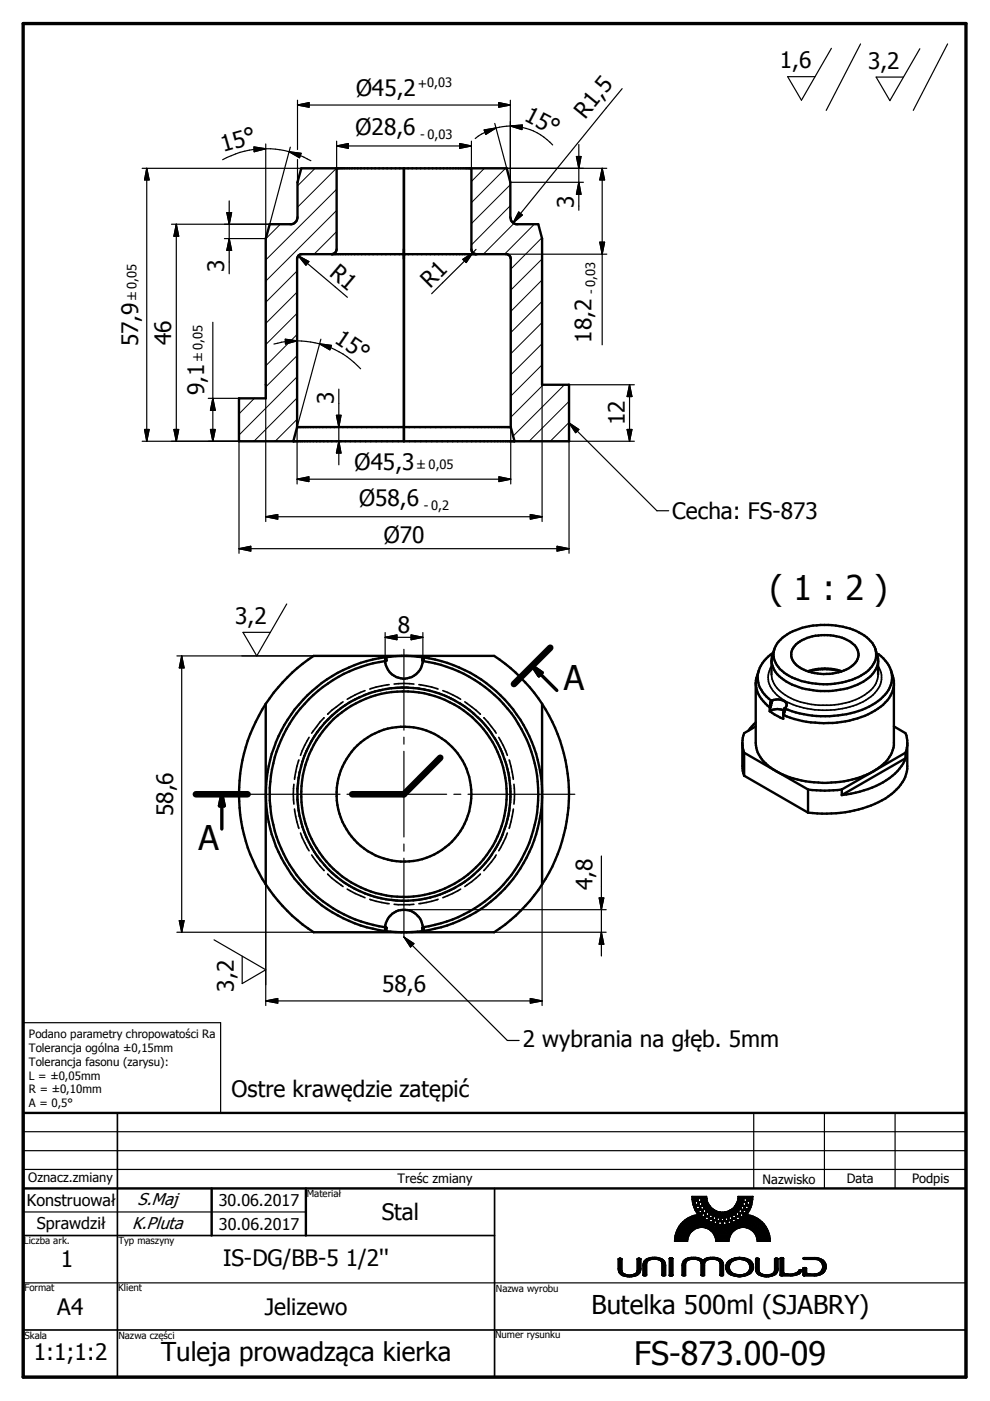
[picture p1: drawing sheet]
<svg xmlns="http://www.w3.org/2000/svg" width="210mm" height="297mm" viewBox="0 0 210 297" stroke-linecap="round" stroke-linejoin="round" font-family="sans-serif">
<defs><g id="words">
<g font-size="7.2">
<text x="163.2" y="127.3">( 1 : 2 )</text>
<text x="119.5" y="146.3">A</text>
<text x="42.1" y="180.3">A</text>
</g>
<text font-size="6.9" x="134.5" y="289.5">FS-873.00-09</text>
<g font-size="5.5">
<text x="125.4" y="278.5">Butelka 500ml (SJABRY)</text>
<text x="34.2" y="288.5">Tuleja prowadząca kierka</text>
</g>
<g font-size="4.8">
<text x="165.3" y="14.4">1,6</text>
<text x="184.1" y="14.6">3,2</text>
<text x="75.5" y="20.3">Ø45,2</text>
<text x="75.4" y="28.7">Ø28,6</text>
<text x="110.9" y="25.4" transform="rotate(27 110.9 25.4)">15°</text>
<text x="124" y="25.5" transform="rotate(-51 124 25.5)">R1,5</text>
<text x="47.3" y="32.3" transform="rotate(-16 47.3 32.3)">15°</text>
<text x="121.7" y="44.1" transform="rotate(-90 121.7 44.1)">3</text>
<text x="47.5" y="57.6" transform="rotate(-90 47.5 57.6)">3</text>
<text x="69.6" y="58.3" transform="rotate(40 69.6 58.3)">R1</text>
<text x="91.2" y="61.3" transform="rotate(-45 91.2 61.3)">R1</text>
<text x="29.3" y="73.4" transform="rotate(-90 29.3 73.4)">57,9</text>
<text x="36.3" y="73.2" transform="rotate(-90 36.3 73.2)">46</text>
<text x="70.7" y="72.4" transform="rotate(34 70.7 72.4)">15°</text>
<text x="125.4" y="72.6" transform="rotate(-90 125.4 72.6)">18,2</text>
<text x="43.3" y="83.8" transform="rotate(-90 43.3 83.8)">9,1</text>
<text x="70.8" y="85.7" transform="rotate(-90 70.8 85.7)">3</text>
<text x="132.5" y="90.2" transform="rotate(-90 132.5 90.2)">12</text>
<text x="75.2" y="99.7">Ø45,3</text>
<text x="76.2" y="107.3">Ø58,6</text>
<text x="142.5" y="110.1">Cecha: FS-873</text>
<text x="81.4" y="115.1">Ø70</text>
<text x="49.9" y="132.3">3,2</text>
<text x="84.4" y="134.1">8</text>
<text x="36.7" y="173.1" transform="rotate(-90 36.7 173.1)">58,6</text>
<text x="125.6" y="188.7" transform="rotate(-90 125.6 188.7)">4,8</text>
<text x="49.6" y="210.2" transform="rotate(-90 49.6 210.2)">3,2</text>
<text x="81" y="210.4">58,6</text>
<text x="110.9" y="222">2 wybrania na głęb. 5mm</text>
<text x="49.1" y="232.6">Ostre krawędzie zatępić</text>
<text x="80.9" y="258.7">Stal</text>
<text x="12.9" y="268.7">1</text>
<text x="47.3" y="268.5">IS-DG/BB-5 1/2''</text>
<text x="12.1" y="278.8">A4</text>
<text x="56.1" y="278.8">Jelizewo</text>
<text x="7.2" y="288.3">1:1;1:2</text>
</g>
<g font-size="3.6">
<text x="29.2" y="255.5">S.Maj</text>
<text x="28" y="260.6">K.Pluta</text>
</g>
<g font-size="3.4">
<text x="5.7" y="255.7">Konstruował</text>
<text x="46.4" y="255.7">30.06.2017</text>
<text x="7.8" y="260.6">Sprawdził</text>
<text x="46.4" y="260.8">30.06.2017</text>
</g>
<g font-size="2.7">
<text x="88.6" y="18.6">+0,03</text>
<text x="89.1" y="29.5">- 0,03</text>
<text x="126.3" y="62.3" transform="rotate(-90 126.3 62.3)">- 0,03</text>
<text x="89.9" y="108.2">- 0,2</text>
<text x="6" y="250.7">Oznacz.zmiany</text>
<text x="84.3" y="250.7">Treśc zmiany</text>
<text x="161.7" y="251">Nazwisko</text>
<text x="179.5" y="250.9">Data</text>
<text x="193.4" y="250.7">Podpis</text>
</g>
<g font-size="2.6">
<text x="29" y="63.6" transform="rotate(-90 29 63.6)">±0,05</text>
<text x="43" y="76.6" transform="rotate(-90 43 76.6)">±0,05</text>
<text x="88.4" y="99.4">±0,05</text>
</g>
<g font-size="2.4">
<text x="6.1" y="220.1">Podano parametry chropowatości Ra</text>
<text x="6.1" y="223">Tolerancja ogólna ±0,15mm</text>
<text x="6.1" y="226">Tolerancja fasonu (zarysu):</text>
<text x="6.1" y="228.9">L = ±0,05mm</text>
<text x="6.1" y="231.8">R = ±0,10mm</text>
<text x="6.1" y="234.7">A = 0,5°</text>
</g>
<g font-size="2.1">
<text x="65.1" y="253.7">Materiał</text>
<text x="5.1" y="263.8">Liczba ark.</text>
<text x="25.1" y="263.7">Typ maszyny</text>
<text x="5.2" y="273.7">Format</text>
<text x="25.1" y="273.8">Klient</text>
<text x="105.1" y="273.9">Nazwa wyrobu</text>
<text x="5.2" y="283.9">Skala</text>
<text x="25.1" y="283.9">Nazwa części</text>
<text x="105" y="283.6">Numer rysunku</text>
</g>
</g></defs>
<g fill="#000">
<circle cx="71.4" cy="35.7" r=".25"/>
<circle cx="85.6" cy="53.9" r=".25"/>
<circle cx="100.9" cy="53.9" r=".25"/>
<circle cx="81.7" cy="140" r=".25"/>
<circle cx="81.7" cy="139.8" r=".25"/>
<circle cx="81.7" cy="139.7" r=".25"/>
<circle cx="81.7" cy="139.6" r=".25"/>
<circle cx="81.7" cy="139.4" r=".25"/>
<circle cx="81.7" cy="139.5" r=".25"/>
<circle cx="81.7" cy="139.9" r=".25"/>
<circle cx="89.7" cy="139.6" r=".25"/>
<circle cx="89.7" cy="139.7" r=".25"/>
<circle cx="89.7" cy="140" r=".25"/>
<circle cx="89.7" cy="139.4" r=".25"/>
<circle cx="89.7" cy="139.5" r=".25"/>
<circle cx="89.7" cy="139.8" r=".25"/>
<circle cx="89.7" cy="139.9" r=".25"/>
<circle cx="81.7" cy="140.1" r=".25"/>
<circle cx="81.7" cy="140.2" r=".25"/>
<circle cx="89.7" cy="140.1" r=".25"/>
<circle cx="89.7" cy="140.2" r=".25"/>
<circle cx="163.2" cy="149.9" r=".25"/>
<circle cx="163.3" cy="149.6" r=".25"/>
<circle cx="163.3" cy="149.5" r=".25"/>
<circle cx="163.4" cy="149.3" r=".25"/>
<circle cx="163.4" cy="149" r=".25"/>
<circle cx="163.4" cy="149.1" r=".25"/>
<circle cx="163.4" cy="148.9" r=".25"/>
<circle cx="163.4" cy="148.8" r=".25"/>
<circle cx="163.5" cy="148.7" r=".25"/>
<circle cx="163.5" cy="148.6" r=".25"/>
<circle cx="166.1" cy="151.4" r=".25"/>
<circle cx="166.1" cy="151.5" r=".25"/>
<circle cx="166.2" cy="151" r=".25"/>
<circle cx="166.2" cy="150.8" r=".25"/>
<circle cx="166.2" cy="150.9" r=".25"/>
<circle cx="166.2" cy="150.5" r=".25"/>
<circle cx="166.2" cy="150.6" r=".25"/>
<circle cx="166.2" cy="150.7" r=".25"/>
<circle cx="166.3" cy="150.3" r=".25"/>
<circle cx="166.3" cy="150.5" r=".25"/>
<circle cx="166.3" cy="150.4" r=".25"/>
<circle cx="166.3" cy="150.2" r=".25"/>
<circle cx="81.7" cy="196.8" r=".25"/>
<circle cx="81.7" cy="196.7" r=".25"/>
<circle cx="81.7" cy="196.6" r=".25"/>
<circle cx="81.7" cy="197.1" r=".25"/>
<circle cx="81.7" cy="197" r=".25"/>
<circle cx="81.7" cy="196.9" r=".25"/>
<circle cx="81.7" cy="197.3" r=".25"/>
<circle cx="81.7" cy="197.4" r=".25"/>
<circle cx="81.7" cy="197.2" r=".25"/>
<circle cx="89.7" cy="196.9" r=".25"/>
<circle cx="89.7" cy="197.1" r=".25"/>
<circle cx="89.7" cy="197" r=".25"/>
<circle cx="89.7" cy="197.3" r=".25"/>
<circle cx="89.7" cy="196.6" r=".25"/>
<circle cx="89.7" cy="197.4" r=".25"/>
<circle cx="89.7" cy="196.7" r=".25"/>
<circle cx="89.7" cy="196.8" r=".25"/>
<circle cx="89.7" cy="197.2" r=".25"/>
</g>
<g fill="none" stroke="#000" stroke-width=".51">
<path d="M63.9 35.7h43.5l.8 3 .1 7.7a1.46 1.46 0 0 0 1.1 1.1h4.7l.8 3.1v31h5.7v12h-69.9v-9.1h5.6v-33.9l.9-3.1h4.6a1.49 1.49 0 0 0 1.3-1.4v-7.4zM71.4 35.7v17.2l-.4 .7-.6 .3M85.6 35.7v57.9M99.9 35.7v17.2a1 1 0 0 0 1 1M63 90.6l-.8 3M63 90.6v-35.7l.4-.8 .4-.2 43.9 .1a.87 .87 0 0 1 .6 .9v35.7M63 90.6h45.3M108.3 90.6l.8 3M81.7 139.4v.8M81.7 139.4a29.3 29.3 0 0 0-25.3 29 29.3 29.3 0 0 0 25.3 29M85.1 139.1l-3.4 .3M86.2 139.1l3.5 .3"/>
<path d="M89.7 139.4v.8M89.7 139.4a29.3 29.3 0 0 1 25.2 28.3M163.6 140v3M163.9 138.4a6.3 6.3 0 0 0-3.1 6.3 6.8 6.8 0 0 0 2.7 3.9M164.2 137.6a4.8 4.8 0 0 0 2 6.5l1.1 .7a17.6 17.6 0 0 0 15.2 0 6.1 6.1 0 0 0 3.7-4.6M165.1 136a12.1 12.1 0 0 1 8.9-3.5 13.9 13.9 0 0 1 10.2 3 4.3 4.3 0 0 1-.6 7 16.4 16.4 0 0 1-17.4 .1 4.4 4.4 0 0 1-1.7-5.7zM168.8 136.6a10.4 10.4 0 0 1 12.4 .2 2.89 2.89 0 0 1-.8 4.6 10.5 10.5 0 0 1-11.7-.5 2.77 2.77 0 0 1 .1-4.3zM185.6 137.6a10 10 0 0 1 .6 5.4M186 138.8l.3-.1 1 .9 1.1 1.5 .5 1M56.3 149.2a36.3 36.3 0 0 1 10.2-10.1h38.3a36.3 36.3 0 0 1 10.1 10.1M56.3 149.2v38.3M56.3 149.2a35.2 35.2 0 0 0 0 38.3"/>
<path d="M81.7 140.2a28.5 28.5 0 0 0-24.5 28.2 28.5 28.5 0 0 0 24.5 28.2M81.7 140.2a4 4 0 0 0 4 3.7 4 4 0 0 0 4-3.7M89.7 140.2a28.5 28.5 0 0 1 24.4 28.2 28.5 28.5 0 0 1-24.4 28.2M114.9 149.2v38.3M114.9 149.2a34.9 34.9 0 0 1 0 38.3M157.4 157.5l.4 2.1M157.4 157.5v4.9l.4 2.1M157.8 159.6l13.5 7.8M157.8 159.6v4.9M160.2 144.9v12.6a7 7 0 0 0 3.7 5.6 22.9 22.9 0 0 0 18.4 1.7l3-1.3M160.2 154l-2.4 1.4-.3 1.1-.1 1M160.2 153.2l-1.5 1.7"/>
<path d="M160.9 142.1a6 6 0 0 0 1.8 7.5l.5 .4M163.2 150v.8M163.3 149.8l-.1 .1M163.4 148.7h.1M163.5 148.6l-.3 1.4M163.5 148.6a2.68 2.68 0 0 1 3.3 .5v.6l-.5 .5M166.2 150.7v.1M166.2 150.7a3.3 3.3 0 0 0-3 .1M166.3 150.2l-.2 1.2v1l-1.8-.9-1.1-.7M166.3 150.2h.1M171.4 142.4a12.1 12.1 0 0 1 7 0M188.9 142.1a5.8 5.8 0 0 1-2.7 6.5 19.7 19.7 0 0 1-13.1 3.2l-3.6-.5-3.2-1.1"/>
<path d="M188.9 142.1l.6 2.2v13.7a7.6 7.6 0 0 1-4.2 5.5M189.5 145.4a7.8 7.8 0 0 1-4.7 5.6 23.3 23.3 0 0 1-18.7 .6M189.5 154l2.5 1.4 .2 .6 .2 1v6a8.8 8.8 0 0 1-4.7 6.3 26.4 26.4 0 0 1-16.4 3M192 159.6v1.2M192 159.6l-6.7 3.9M192.4 158l-.4 1.6M114.9 169a29.3 29.3 0 0 1-25.2 28.4M157.8 164.5l13.5 7.8M171.3 167.4a25.3 25.3 0 0 0 7.2 0M171.3 167.4v4.9M178.5 167.4v1.2M185.3 163.5l-6.8 3.9"/>
<path d="M192 160.8l-13.5 7.8M192 160.8a11.5 11.5 0 0 1-7 6.2l-2.7 .9-3.8 .7M56.3 187.5a34.9 34.9 0 0 0 10.2 10.2h38.3a34.9 34.9 0 0 0 10.1-10.2M81.7 196.6v.8M81.7 196.6a4 4 0 0 1 4-3.7 4 4 0 0 1 4 3.7M81.7 197.4l3.4 .3M89.7 196.6v.8M89.7 197.4l-3.5 .3M4.9 236h199.9v56h-199.9zM4.9 252h199.9M44.9 252v10M64.9 252v10"/>
<circle cx="85.6" cy="168.4" r="22.6"/>
<circle cx="85.6" cy="168.4" r="14.3"/>
<circle cx="85.7" cy="168.4" r="21.8"/>
</g>
<g fill="none" stroke="#000" stroke-width=".35">
<path d="M65.2 158.7l-1.4 3.9M65.5 156.3l-.9 1.7-.9 2.1M68 154.2l-.8 1-1.5 2.5M68.7 152.2l-2.6 3.2M71.7 150.5l-3 2.9M72.7 148.8l-3.2 2.6M76.2 147.8l-1.2 .6-2.4 1.5M77.4 146.4l-3.8 1.9M81.2 146.2l-4 1.2M82.5 145.2l-2.7 .5-1.4 .4M83.6 145l2-.1 2.2 .1M86.4 145.8l-1.3-.1-2.9 .3"/>
<path d="M87.5 145.8l2.2 .3 1.9 .5M88.8 145.2l2.7 .5 1.4 .4M92.6 146.9l1.6 .5 2.3 1.1M93.9 146.4l3.8 1.9M97.4 149l3.4 2.6M98.6 148.8l3.3 2.6M101.6 152.3l1.8 2 .9 1.2M102.6 152.2l2.6 3.2M104.9 156.4l1.8 3.7M105.7 156.3l1 1.7 .9 2.1M163.4 149.1v1.6M163.6 141.2a4.5 4.5 0 0 0 1.1 6.1 15.2 15.2 0 0 0 10.6 3.3 14.2 14.2 0 0 0 10.2-3.7 4.4 4.4 0 0 0 .7-5.7"/>
<path d="M163.6 143a6.2 6.2 0 0 0 4.1 5 17.5 17.5 0 0 0 15.6-.6 5.3 5.3 0 0 0 2.9-4.4M171.1 142.3a11.9 11.9 0 0 1 7.5 0M62.3 166.3l-.1 2.1 .1 2.1M62.4 171.5l1 4.1M63 168.9l.1 1.8 .4 2.4M63.4 161.1l-.5 1.4-.5 2.7M63.5 163.7l-.4 2.3-.1 1.9M63.7 176.6l1.8 3.8M63.8 174.1l1.4 4M63.8 162.6h.1M65.7 179l2.3 3.5M106.7 176.6l-1.8 3.8"/>
<path d="M107.1 161.1l.7 2.6 .2 1.5M107.6 176.6l-1.9 3.8M107.9 161.1l.9 4.1M108 171.5l-.2 1.5-.7 2.6M108.2 166.3l.1 2.1-.1 2.1M108.8 171.5l-.9 4.1M109 166.3l.1 2.1-.1 2.1M66.1 181.3l2.6 3.3M68.7 183.3l3 2.9M69.5 185.3v.1M69.5 185.4l3.2 2.6M72.6 186.9l3.6 2.1"/>
<path d="M73.6 188.5l3.8 1.8M77.2 189.4l4 1.2M78.4 190.7l1.4 .4 2.7 .5M82.2 190.8l1.7 .2h2.5M83.6 191.7h4.2M91.6 190.2l-1.9 .5-2.2 .2M92.9 190.7l-1.4 .4-2.7 .5M96.5 188.3l-2.3 1.1-1.6 .5M97.7 188.5l-3.8 1.8M100.8 185.2l-2.5 2-.9 .5M101.9 185.3l-3.3 2.7M104.3 181.3l-2.7 3.2"/>
<path d="M105.2 181.3l-1 1.5-1.6 1.8M24.9 236v56M104.9 252v40M4.9 262h100M4.9 282h199.9"/>
</g>
<g fill="#000">
<path d="M31.1 35.7l.5 2.4h-1zM53.8 31.2l2.5 .3-2.4 .7zM61.3 32.2l2.5 .3-.3 .9zM63.1 22.3l2.4-.5v.9zM71.4 30.9l2.5-.5v1.1zM97.5 30.4l2.4 .5-2.4 .6zM102.7 27.6l2.5-.5-2.2 1.4zM105.7 21.8l2.5 .5-2.5 .4zM108.2 26.7l2.5-.2v1zM122.2 33.2h1l-.5 2.5zM127.7 35.7l.5 2.4h-1zM37.4 47.5l.5 2.6h-1z"/>
<path d="M48.1 45.1h1l-.5 2.4zM48.6 50.6l.5 2.5h-1zM63.2 54.2l2.3 1.3-.6 .7zM98.1 55l2.1-1.4-1.4 2.1zM110 45l.7 .6-1.9 1.6zM122.7 38.7l.5 2.5h-1zM127.2 51.4h1l-.5 2.5zM60.5 71.9l2.5 .4-2.5 .6zM67.7 72.9l2.6 .3-.4 1zM30.6 91.1h1l-.5 2.5zM36.9 91.1h1l-.5 2.5zM44.6 91.1h1l-.5 2.5z"/>
<path d="M45.1 84.5l.5 2.5h-1zM71.3 88.1h1l-.5 2.5zM71.8 93.6l.5 2.5h-1zM120.6 89.7l2.1 1.4-.7 .6zM133 91.1h1l-.5 2.5zM133.5 81.6l.5 2.5h-1zM50.7 116.3l2.5-.5v1zM56.3 109.6l2.6-.5v1zM63 101.6l2.5-.5v1zM105.8 101.1l2.5 .5-2.5 .5zM112.4 109.1l2.5 .5-2.5 .5zM118.1 115.8l2.5 .5-2.5 .5z"/>
<path d="M81.7 135.1l2.5-.5v1zM87.2 134.6l2.5 .5-2.5 .5zM38.5 139.1l.5 2.5h-1zM112.9 141.2l2 1.4-.6 .7zM47 168.4l.5 2.5h-1zM38 195.2h1l-.5 2.5zM127 190.4h1l-.5 2.5zM56.3 212.2l2.6-.5v1zM85.6 198.7l2.2 1.4-.8 .7zM112.4 211.7l2.5 .5-2.5 .5zM127.5 197.7l.5 2.5h-1zM146.7 254.3l.8 .4-.1 .1z"/>
<path d="M146.7 254.3h1.3l-.5 .4zM146.8 254.9h.6l-.1 .2zM146.8 254.9l.6-.1zM146.7 254.3l.7 .5-.6 .1zM146.9 255.4l.5-.1zM147.3 255.1l.1 .1-.5 .2zM146.8 254.9l.5 .2-.4 .3zM147.2 256h.5v.1zM147.2 256l.5-.1v.1zM147.4 256.5l.3-.3 .2 .1zM147.7 256.1v.1l-.3 .3zM147.2 256l.5 .1-.3 .4z"/>
<path d="M147.4 256.5l.8 .2-.1 .1zM147.5 255.4l.2 .3zM146.9 255.4h.6zM146.9 255.4h.6l.2 .5zM146.9 255.4l.8 .5-.5 .1zM147.7 255.4l.2 .3h-.2zM147.7 255.4h.1l.1 .3zM147.7 257.1h.6zM147.7 257.1l.4-.3 .1 .2zM147.4 256.5l.7 .3-.4 .3zM147.5 255.4l.2 .3v.2zM147.1 257.7l.6-.1 .5 .5z"/>
<path d="M147.8 255.4l.2 .3zM147.8 255.4l.1-.1 .1 .4zM147.9 255.3l.3 .1-.2 .3zM147.9 255.3l.3 .1zM148.2 255.4l-.2 .3zM148 255.1h.2l-.2 .1zM148 254.9l.2-.1 .1 .2zM148.1 254.7l.1 .1-.2 .1zM147.5 254.7l.5-.4zM148 254.3l-.3 .4zM147.7 254.7l.3-.3-.2 .3zM148 254.4l-.2 .3z"/>
<path d="M147.8 254.7l.2-.1-.1 .2zM148 254.6l.1 .1-.2 .1zM146.7 253.7l1.3 .6h-1.3zM148.3 257.1l.1 .1-.4 .4zM147.7 257.1h.6l-.3 .5zM148 255.1l.3-.1-.1 .1zM148 254.9l.3 .1-.3 .1zM147.9 254.8l.2-.1-.1 .2zM146.7 253.7l1.4 .5-.1 .1zM147.9 256.3l.3 .4zM147.4 256.5l.5-.2 .3 .4zM147.9 255.3h.3z"/>
<path d="M146.5 257.9l1.7 .2 .5 .6zM146.5 257.9l.6-.2 1.1 .4zM148.2 255.4l.1 .1-.2 .2zM148 255.2l.2-.1v.2zM146.7 253.7l1.5 .4zM148 256.3l.3 .3zM148 256.3l.3 .3-.1 .1zM148.3 256l.2 .1h-.2zM148.3 255.9l.3-.1-.1 .1zM148.3 255.9l.2-.2 .1 .1zM148.1 255.7l.2-.2v.2zM148.3 255.5l.1 .1-.1 .1z"/>
<path d="M148.2 254.8h.1v.2zM148.3 256l.2-.1v.2zM148.3 255.9h.2l-.2 .1zM146.7 253.7l1.6 .4zM148.1 256.3l.2-.1 .1 .3zM148.1 256.3l.3 .2-.1 .1zM148.4 258h.6zM148.4 258l.4-.2 .1 .1zM148.3 255.7l.1-.1-.1 .3zM148.4 255.6l.1 .1-.2 .2zM148.3 254.8h.2l-.1 .1zM148.3 254.8l.1 .1-.1 .1z"/>
<path d="M148.3 254.1l1.5-.4zM148.3 256.2l.2 .3zM148 257.6l.5-.4zM148.5 255.7l.2-.1-.1 .2zM148.3 256.1h.2v.1zM148.3 256.1l.2 .1h-.2zM148.3 256.2h.2v.3zM148.5 254.8l.1-.1-.1 .2zM148.5 254.8v.1h-.1zM148.5 256.2v.3zM148.6 254.2l1.2-.5 .1 .4zM148.5 254.1l1.3-.4z"/>
<path d="M148.7 254.6v.3zM148.6 256.3v.2h-.1zM148.6 256.3l.2 .1-.2 .1zM148.7 255.6l.1 .1-.2 .1zM148.7 255.6l.1-.1v.2zM148.7 254.4l1.2 .2h-1.2zM148.7 254.4l1.2-.3v.5zM148.7 254.3l1.2-.2-1.2 .3zM148.6 254.2l1.3-.1-1.2 .2zM148.7 254.6l.1 .4zM148.7 254.6h1.2l-1.1 .4zM148.6 254.7l.1 .2h-.2z"/>
<path d="M145.8 258.2l.7-.3 2.2 .8zM148.8 257l.2 .3zM148 257.6l.5-.4 .3 .4zM148 257.6h.8l-.4 .4zM148.6 256.5l.2-.1v.2zM148.8 256.4h.1l-.1 .2zM148.8 258.4l.7-.1 .1 .1zM149.1 258l.4 .3-.7 .1zM148.8 255.5l.1 .2h-.1zM148.9 255.4v.3zM148.8 256.8l.3 .1-.3 .1zM148.8 256.7h.3l-.1 .1z"/>
<path d="M148.8 257h.3l-.1 .3zM148.8 257l.3-.1v.1zM148.5 257.2h.1l.2 .3zM148.5 257.2l.3 .4zM148.4 258h.6l-.2 .4zM148.4 258l.4-.4v.2zM148.8 256.8l.3 .1zM148.8 256.7l.2 .1zM148.9 255.4l.1 .3zM148.9 255.3l.1 .4zM148.9 255.3l.2 .5zM148.9 255.3h1.4l-1.2 .5z"/>
<path d="M148.6 257.2l.2-.1 .1 .3zM148.6 257.2l.3 .2-.1 .1zM148.8 257.1l.2 .2-.1 .1zM148.9 256.4l.2 .3-.3-.1zM148.8 256.6l.3 .1zM149.1 258l.4 .3zM148.9 256.4l.2 .1zM148.9 256.4l.2 .1v.2zM149.1 257l.2 .1-.2 .2zM149.1 257v.3h-.1zM149 258h.1l-.3 .4zM149.3 258.8l.3-.3 .2 .1z"/>
<path d="M149.6 258.4v.1l-.3 .3zM148.8 258.4h.8l-.3 .4zM149.3 258l.3 .1-.1 .2zM149.3 258l.1-.1 .2 .2zM149 256.4l.3 .1zM149.3 257.1h.1l-.1 .2zM149.3 257.1v.2h-.2zM149.4 257.9l.2 .2zM149.4 257.8l.2 .3-.2-.2zM149.2 256.2l.2 .2-.3-.1zM149.1 256.3l.3 .1zM149.4 257.1v.3l-.1-.1z"/>
<path d="M149.4 257.4l.2-.1v.1zM149.4 257.8l.4 .2-.2 .1zM149.4 257.8l.3-.2 .1 .4zM149.5 257.6h.2l-.3 .2zM149.4 257.5l.2-.1v.2zM149.4 257.4h.2l-.2 .1zM149.5 257.6h.2zM149.4 257.5l.2 .1h-.1zM149.3 256.1l.2 .4zM149.2 256.2l.3 .3zM149.6 256.5l.9-.8 .3 .3zM149.5 256.5l1-.8-.9 .8z"/>
<path d="M149.4 257.1l.2 .2zM149.4 257.1l.2 .2-.2 .1zM149.7 256.8l.3 .2-.3-.1zM149.7 256.7l1.1-.7-.7 1.1zM149.6 256.5l1.2-.5-1.1 .7zM149.7 257.6l.2 .1-.1 .3zM149.7 256.8l.4 .3zM149.7 256.7l.4 .4zM149.5 257.1l.2 .1zM149.5 257.1l.2 .1-.1 .1zM149.8 259.2l.7-.2zM149.9 258.6l.5 .4-.6 .2z"/>
<path d="M149.3 258.8l.5-.2v.6zM149.9 257.7v.2l-.1 .1zM149.9 257.7h.1l-.1 .2zM149.7 256.9l.2 .2-.3-.1zM149.6 257l.3 .1-.2 .1zM149.9 258.6l.5 .4zM149.8 258.6h.1l-.1 .6zM148.8 255l1.1-.4-1 .5zM148.9 255.1l1-.5 .2 .3zM150 257.7v.3l-.1-.1zM149.7 256.9l.3 .1zM150.1 257.7l.2 .2-.3 .1z"/>
<path d="M150 257.7h.1l-.1 .3zM150 258.6l.4 .2v.2zM150 258.6l.2-.1 .2 .3zM148.9 255.1l1.2-.2-1.2 .4zM148.9 255.3l1.2-.4 .2 .4zM150.1 257.7l.3 .1zM150.2 258.1l.1-.2 .1 .1zM150 258l.3-.1-.1 .2zM150.2 258.5l.2 .3zM150.2 258.4l.2 .3zM150.2 258.1l.2-.1 .1 .1zM150.2 258.1l.2-.1z"/>
<path d="M150.2 258.4l.3 .2-.1 .1zM150.2 258.3l.3 .3-.3-.2zM150.2 258.3l.4-.1zM150.2 258.1h.3l-.3 .2zM150.2 257.6h.3l-.1 .2zM150.3 257.6h.2h-.3zM150.2 258.3l.4 .2-.1 .1zM150.3 259.5l.4-.4zM150.5 259l.1 .1-.3 .4zM149.8 259.2l.7-.2-.2 .5zM149.1 255.8l1.2-.5-1.1 .6zM149.2 255.9l1.1-.6 .2 .4z"/>
<path d="M150.1 257.7l.3 .1-.1 .1zM150.3 257.6h.3zM150.3 257.4l.3 .2h-.3zM150.3 257.4l.4 .2zM150.3 257.3l.4 .3zM150.3 257.3l.5 .3zM150.3 257.3l1.2-.8-.7 1.1zM149.2 255.9l1.3-.2-1.2 .4zM149.3 256.1l1.2-.4-1 .8zM150.6 258.2h.1l-.1 .3zM150.2 258.3l.4-.1v.3zM150.7 258.2h.1l-.1 .2z"/>
<path d="M150.7 258.2v.2l-.1 .1zM150.8 258.2l.3 .1zM150.8 259.7l.5-.5 .1 .2zM150.9 259.1l.4 .1-.5 .5zM150.3 259.5l.4-.4 .1 .6zM150.8 256l.4 .3-1.1 .8zM150.9 258.5l.2-.2 .1 .1zM150.8 258.2l.3 .1-.2 .2zM150.8 258.2l.1 .3-.2-.1zM150.9 259.1l.1-.1 .3 .2zM150.7 259.1h.2l-.1 .6zM151 258.1h.2l-.1 .2z"/>
<path d="M151 258l.2 .1h-.2zM151.2 258.4l-.2 .2zM150.9 258.5l.3-.1-.2 .2zM151 259l.3 .1v.1zM151 259l.3 .1zM151 258h.2zM151 257.9l.2 .1zM151 257.9h.3zM151 257.8l.3 .1h-.3zM151 257.8l.5 .1zM151.1 258.7l.2-.1-.2 .2zM151.2 258.5l.1 .1-.2 .1z"/>
<path d="M151 258.6l.2-.1-.1 .2zM151.1 259l.2 .1zM151.1 258.8l.2 .2h-.2zM151.1 258.8l.3 .1-.1 .1zM150.1 257.1l1.1-.8-1 .9zM150.2 257.2l1-.9 .3 .2zM151.6 259.5h.1l-.3 .4zM151.4 259.4l.2 .1-.2 .4zM150.8 259.7l.6-.3v.5zM151.3 258.6h.2l-.1 .3zM151.1 258.8l.2-.2 .1 .3zM151 257.6l.9-.8-.4 1.1z"/>
<path d="M151 257.6l.5 .3zM151.5 256.5l-.5 1.1h-.2zM151.5 256.5l.4 .3-.9 .8zM150.2 257.2l1.3-.7-1.2 .8zM151.5 258.6h.1v.2zM151.5 258.6l.1 .2-.2 .1zM151.9 256.8l.4 .1-.7 1zM151.9 256.8l-.3 1.1h-.1zM151.6 258.6l.1-.1v.3zM151.6 258.6l.1 .2h-.1zM152.3 256.9l-.6 1.1-.1-.1zM151.7 258.5h.3v.1z"/>
<path d="M151.8 258.4l.2 .1zM151.7 258l.6 .1zM151.8 258.4h.2v.1zM151.8 258.3l.2 .1h-.2zM151.8 258.1l.3 .1zM151.7 258l.4 .2zM152 258.6l.1 .1-.3 .1zM151.7 258.5l.3 .1-.2 .2zM151.8 258.3l.3-.1-.1 .2zM151.8 258.1l.3 .1-.3 .1zM151.7 258.5l.1 .3h-.1zM152.1 258.7v.1l-.2 .1z"/>
<path d="M151.8 258.8l.3-.1zM151.9 258.9l.2-.1-.1 .2zM152.3 256.9l.4 .1-.4 1.1zM152.3 256.9v1.2l-.6-.1zM152.1 258.8h.2l-.3 .2zM152 259.1l.3 .2zM152 259.2l.4 .3zM152 259l.4 .2-.4-.1zM152 259.1l.4 .1-.1 .1zM152 259.2l.4 .3-.5-.1zM151.9 259.4l.5 .2zM152 259l.3-.2 .1 .3z"/>
<path d="M152 259l.4 .1v.1zM151.8 259.5l.1-.1 .5 .2zM151.8 259.5l.6 .1-.4 .4zM152.7 257l.3 1.2h-.6zM152.7 257l-.3 1.2-.1-.1zM152.5 258.2h.5zM152.4 258.2h.6zM152.3 258.8l.2 .2zM152.3 258.8l.2 .2-.1 .1zM152.7 258.5l.1 .1h-.2zM152.6 258.4l.3-.1v.1zM152.5 258.2l.4 .1z"/>
<path d="M152.7 258.5l.2-.1-.1 .2zM152.6 258.4h.3l-.2 .1zM152.4 258.8l.1-.1 .2 .3zM152.4 258.8l.3 .2zM152.7 257h.5l-.2 1.2zM152.6 258.6h.2l.1 .1zM152.6 258.6l.3 .1h-.4zM152.5 258.7h.4l-.2 .3zM152.9 258.7v.1l-.2 .2zM152.7 259l.2-.2zM152.9 258.8l.1 .1-.2 .1zM153 259.3l.3 .2h-.3z"/>
<path d="M153 259.3l.3 .2zM153 259.2l.3 .1h-.3zM153 259.2h.3v.1zM153.2 258.9l.1 .3h-.3zM152.8 259l.2-.1-.1 .2zM153 258.9h.2l-.3 .2zM153.2 258.9l.2 .2-.1 .1zM153.2 258.9l.2 .2zM152.9 259.1l.3-.2-.2 .3zM153.2 257v1.2h-.2zM153.2 257l.1 1.2h-.1zM153.3 258.9l.2 .1-.1 .1z"/>
<path d="M153.3 258.9l.2 .1zM153.3 258.2h.6zM153.6 257l.3 1.2h-.6zM153 259.5l.4 .1zM153.4 258.8l.3 .2zM153.5 258.7l.2 .3-.3-.2zM153 259.5l.4 .1h-.5zM152.9 259.6h.5l-.2 .5zM153.4 258.3l.4-.1zM153.3 258.2h.5zM153.5 258.7h.3l-.1 .3zM153.5 258.7l.2-.1 .1 .1z"/>
<path d="M153.5 258.6h.2l-.2 .1zM153.5 258.6l.2-.1v.1zM153.5 258.4l.2 .1-.2 .1zM153.5 258.4h.2zM153.4 258.3l.3 .1h-.2zM153.6 257l.4 1.1-.1 .1zM153.6 257l.4-.1v1.2zM153.2 257h.4l-.3 1.2zM153.8 258.7l.1 .1-.2 .2zM153.9 258.8h.1l-.2 .2zM153.7 259l.2-.2zM154 258.8l.3 .2-.4 .1z"/>
<path d="M153.8 259l.2-.2-.1 .3zM153.8 259.6h.1l.4 .4zM154 259.3l.3-.1-.3 .3zM154 259.3l.3-.2zM154 259.2l.3-.1-.3 .2zM154 259.2l.3-.2zM153.9 259.1l.4-.1-.3 .2zM154 256.9l.6 1.1-.6 .1zM154 256.9l.7 1-.1 .1zM154 258.8l.3 .2zM154 256.9l.4-.1 .3 1.1zM154.2 258.8l.2 .1-.1 .1z"/>
<path d="M154.3 258.7l.1 .2-.2-.1zM154.2 258.2l.4-.2zM154 258.1l.6-.1zM154.3 258.7l.2 .1zM154.3 258.6l.2 .2-.2-.1zM154.3 258.2l.2-.1v.2zM154.2 258.2l.3-.1zM154 259.5l.3-.3 .1 .2zM154.3 258.6l.3-.1-.1 .3zM154.4 258.5h.2l-.3 .1zM154.3 258.4l.2-.1v.1zM154.3 258.2l.2 .1-.2 .1z"/>
<path d="M154 259.5l.4-.1-.5 .2zM153.9 259.6l.5-.2 .1 .1zM154.4 258.5h.2zM154.3 258.4h.2l-.1 .1zM154.4 256.8l.5 1.1h-.2zM154.4 256.8l1 .8-.5 .3zM154.4 256.8l.4-.3 .6 1.1zM153.9 259.6l.6-.1-.2 .5zM154.5 259.5h.1l-.3 .5zM154.6 258.5v.3h-.1zM154.6 258.5l.1 .1-.1 .2zM154.6 259.5l.3 .4-.6 .1z"/>
<path d="M154.6 259.5h.2l.1 .4zM154.7 258.6l.1 .2h-.2zM154.7 258.6h.2l-.1 .2zM154.8 259.5l.1-.1v.5zM154.8 256.5l.7 1.1h-.1zM154.8 256.5l1.2 .8-.5 .3zM154.8 256.5l.4-.2 .9 .9zM154.9 258.6v.3l-.1-.1zM154.9 259.4l.6 .3-.6 .2zM155 259.2l.5 .5-.6-.3zM155 258.6l.2 .2-.3 .1zM154.9 258.6h.1l-.1 .3z"/>
<path d="M155 259.2l.4-.1 .1 .6zM155 259.2l.3-.2 .1 .1zM155 259.1l.3-.1-.3 .2zM155 259l.2-.2 .1 .2zM154.9 258.9l.3-.1-.2 .2zM155 259.1l.3-.1zM155 259h.3l-.3 .1zM155.2 258.3l.2 .2zM155.2 258.3l.3-.1-.1 .3zM155.2 258.3l.3-.1zM155.2 256.3l1 .8-.1 .1zM155.2 256.3l.3-.3 .7 1.1z"/>
<path d="M155 258.6l.1-.1 .2 .2zM155 258.6l.3 .1-.1 .1zM155 257.9h.3zM155.1 258l.2-.1v.1zM155.1 258.5l.1-.1 .1 .2zM155.1 258.5l.2 .2zM154.9 257.9l.4-.1zM155 257.9l.3-.1zM155.1 258h.2zM155.2 258.1l.1-.1 .1 .1zM154.9 257.9l.5-.3zM155.2 258.1h.2l-.2 .2z"/>
<path d="M155.2 258.4l.2 .1-.1 .1zM155.5 258.2l.1 .2-.2 .1zM155.4 259.1h.2l-.1 .6zM155.5 258.2h.2l-.1 .2zM155.5 256l1.1 .7-.4 .4zM155.5 256l1.2 .5-.1 .2zM155.8 255.7l.9 .8-1.2-.5zM155.7 258.2v.3l-.1-.1zM155.8 258.2l.3 .1-.4 .2zM155.7 258.2h.1l-.1 .3zM155.7 259.8l1.1 .5-.5 .2zM155.7 259.8l.7-.3 .4 .8z"/>
<path d="M155.8 255.7l1 .8h-.1zM156.1 258.3v.1l-.3 .2zM155.7 258.5l.4-.2-.3 .3zM155.9 259l.7 .2-.8-.2zM156 258.8l.3-.2-.4 .4zM156.1 258.4l.1 .1-.3 .2zM155.8 258.6l.3-.2-.2 .3zM155.9 259l.6-.4 .1 .6zM155.9 259l.6-.4zM156 258.8l.2-.3 .1 .1zM155.9 258.7l.3-.2-.2 .3zM156 257.9l.2 .2-.2-.1z"/>
<path d="M156 257.9l.3 .1-.1 .1zM156 257.9l.2-.2 .1 .3zM155.7 257.6l.3-.2zM155.8 257.6l.2-.2v.2zM155.7 259.1l.1-.1 .2 .5zM155.6 259.1l.4 .4zM155.6 259.1l.4 .4-.5 .2zM155.5 257.6l.5-.3zM155.7 257.6l.3-.3zM155.8 257.6h.2zM155.9 257.6h.2zM154.8 256.5l1.2 .8z"/>
<path d="M155.8 258.2l.3 .1zM155.9 257.6h.2l-.1 .2zM156 257.8l.2-.1zM156 258l.1 .1h-.2zM155.9 258.1h.2v.2zM156.2 257.7h.1v.3zM156 258l.2 .1zM156 257.8l.2-.1-.2 .2zM156.3 257.7l.2 .2-.2 .1zM156.3 257.7h.2v.2zM156.5 254.1l1.1 .3-1.2 .2zM156.4 259.5l.9 .7-.5 .1z"/>
<path d="M156.4 259.5l.7-.4 .2 1.1zM156.5 257.7l.1 .3zM156.5 257.7l.1-.1v.4zM156.5 254.1l1.2 .2-.1 .1zM156.5 254.1l1.2 .1v.1zM156.5 253.7l1.2 .5-1.2-.1zM156.5 253.7l1.4 .4zM156.5 253.7l1.5 .4zM155.8 259l.8 .2-.6 .3zM156.6 257.6l.3 .2-.3 .2zM156.6 257.6l.3 .2zM156.5 258.6h.1v.6z"/>
<path d="M156.6 258l.3-.2-.2 .3zM156.2 257.1l.4-.3zM156.6 256.8v.1l-.3 .1zM156.2 257.1l.4-.4zM156.3 257l.3-.1zM156.6 256.9l.1 .1-.2 .1zM156.5 257.1l.2-.1zM156.6 257.2l.2-.1zM156.8 258.3l.7 .1h-.7zM156.8 258.3l.4-.3 .3 .4zM157.1 258h.1l-.4 .3zM156.6 257.2l.2-.1-.1 .2z"/>
<path d="M156.8 257.1h.1l-.2 .2zM156.6 257.6h.2zM156.9 257.8l.1 .1-.3 .2zM156.7 257.4l.2 .1-.2 .1zM156.7 257.6l.2-.1-.1 .1zM156.7 257.3l.2-.2 .1 .3zM156.7 257.3l.3 .1h-.3zM156.7 258.1l.3-.2-.2 .2zM157 257.9l.1 .1-.3 .1zM156.7 257.4h.3l-.1 .1zM156.8 258.4l.3 .4-.4-.3zM156.6 258.6l.1-.1 .4 .3z"/>
<path d="M156.6 258.6l.5 .2-.5 .4zM157.1 259.1l.7 1.1h-.5zM157.1 259.1l.5-.4 .2 1.5zM156 255.3l1.1 .6-1.3-.2zM155.8 255.7l1.3 .2v.2zM155.8 255.7l1.3 .4-.3 .4zM157.1 256.1l-.3 .4zM156.8 256.5l.3-.3zM157.1 256.2l.1 .1-.3 .1zM156.9 257.1h.2v.2zM156.9 257.1l.2 .2-.1 .1zM156.8 258.1l.3-.1-.3 .3z"/>
<path d="M156 255.3l1.2 .5-.1 .1zM156.9 256.4l.3-.1zM157.2 256.3l.1 .1-.2 .1zM157.1 257.1l.1 .2zM157.1 257.1l.1 .2h-.1zM157.1 256.5l.2-.1zM157.2 256.5l.2-.1zM157.4 255.3l-.1 .4zM157.4 255.3l-.2 .5zM157.2 257l.2 .3zM156.2 254.9l1.2 .4h-1.4zM156 255.3h1.4l-.2 .5z"/>
<path d="M157.2 256.5l.2-.1-.1 .3zM157.4 256.4l.2 .2-.3 .1zM157.5 255.4l-.1 .3zM157.5 255.4l-.2 .3zM156.4 254.6l1.1 .5-1.3-.2zM156.2 254.9l1.3 .2-.1 .2zM157.3 256.8h.2l-.2 .1zM157.3 256.9l.2-.1v.2zM157.3 256.7h.2l-.2 .1zM157.3 256.8l.2-.1zM157.3 256.9l.2 .1h-.3zM157.2 257h.3l-.1 .3z"/>
<path d="M156.8 258.4h.7l-.4 .4zM157.2 258h.2l.1 .4zM157.5 257l.1 .1-.2 .2zM156.4 254.6h1.3l-.1 .4zM156.4 254.6l1.2 .4-.1 .1zM157.6 257.6l.3 .4zM157.6 257.6h.7l-.4 .4zM157.9 257.2l.4 .4h-.7zM157.6 257.8l.3 .2-.4-.1zM157.6 255.5v.2zM157.6 255.5v.2h-.2zM157.3 256.7l.3-.1z"/>
<path d="M157.4 257.3l.2-.2-.1 .3zM157.6 257.1l.1 .1-.2 .2zM157.4 256.4l.2 .2zM157.6 258.7l.7 1.6-.5-.1zM157.6 258.7l3.4-.1-2.7 1.7zM157.6 258.7l2.3-.8 .6 .3zM158.1 258.1l1.8-.2-2.3 .8zM157.7 254.6l-.1 .3zM157.7 254.6l-.1 .4zM157.8 255.7l.2 .2-.3-.1zM157.6 255.6l.2 .1-.1 .1zM156.4 254.6l1.2-.2 .1 .2z"/>
<path d="M157.6 255.6l.1 .2-.1-.1zM157.8 256.1h.2l-.3 .1zM157.7 255.9h.3v.1zM157.7 255.8l.3 .1h-.3zM157.5 257.4l.2-.2-.1 .3zM157.7 257.2h.2l-.3 .3zM157.6 256.4l.1-.1v.2zM157.6 256.4l.1 .1-.1 .1zM157.8 256.1l.2-.1v.1zM157.7 255.9l.3 .1-.2 .1zM157.7 254.7l.1 .2zM157.7 254.7l.1 .2h-.2z"/>
<path d="M157.8 255.7l.1-.1 .1 .3zM157.7 256.2h.4l-.2 .3zM157.7 256.2l.2 .3zM157.9 257.2h.1l.3 .4zM157.6 257.5l.3-.3-.3 .4zM157.7 256.3l.2 .2zM157.9 254.8v.1zM157.9 254.8v.1h-.1zM157.9 255.6l.1 .3zM158 255.5l.1 .2zM157.4 258h.5zM157.4 258h.5l-.4 .4z"/>
<path d="M158.1 256.2l.1 .1-.2 .2zM158.1 256.2l-.2 .3zM158 257.2l.1-.1 .2 .5zM158 254.8h.1l-.1 .2zM158 254.8v.2zM158 255l.3-.1v.2zM158 255.5l.2 .2h-.1zM158.1 255.4l.1 .3-.2-.2zM157.7 256.2l.3-.1 .1 .1zM158.1 255.3h.3l-.3 .1zM158.1 255.3h.3zM158.1 255.1l.2 .1-.2 .1z"/>
<path d="M158.1 255.1h.2v.1zM158 255l.3 .1h-.2zM158.2 256.3h.1l-.2 .3zM158 256.5l.2-.2-.1 .3zM158.1 255.4l.2 .3zM158.1 257.1h.6l-.4 .5zM158.2 257l.5 .1h-.6zM158.1 258.1l1.2-.4 .6 .2zM158.6 257.6l.7 .1-1.2 .4zM158.3 256.3h.2l-.3 .4zM158.3 256.3l-.1 .4-.1-.1zM158.2 256.8l.5 .3-.5-.1z"/>
<path d="M158.2 256.8l.8-.3-.3 .6zM158.2 256.7l.8-.2-.8 .3zM158.2 254.2l1.4-.5-1.3 .6zM158.1 254.8l.1-.1 .1 .2zM158.1 254.8l.2 .1-.3 .1zM158.4 255.3l.1 .1-.2 .3zM158.1 255.4l.3-.1-.1 .4zM158.3 254.6l.1 .2-.2-.1zM158.2 254.7l.2 .1-.1 .1zM158.5 255.4h.2l-.2 .3zM158.5 255.4l-.2 .3zM158.4 254.4l.1 .3z"/>
<path d="M158.3 254.6l.2 .1-.1 .1zM158.7 255.4h.1l-.2 .3zM158.7 255.4l-.1 .3h-.1zM158.3 254.3l.4 .4zM158.4 254.4l.3 .3h-.2zM158.8 255.4l-.1 .5-.1-.2zM158.7 255.9l.5 .1h-.5zM158.3 254.3h1.3l-.8 .4zM158.3 254.3l.5 .4zM158.9 254.8l.7-.5-.1 .6zM158.8 254.7l.8-.4-.7 .5zM158.7 256.1l.3 .4-.4-.3z"/>
<path d="M158.5 256.3l.1-.1 .4 .3zM158.5 256.3l.5 .2-.8 .2zM159 255.1l.4 .3zM159 255.1l.5-.2-.1 .5zM159 254.9h.5l-.5 .2zM158.9 254.8l.6 .1zM158.9 255.3l.1-.1 .4 .2zM158.7 256h.5l-.5 .1zM158.7 256.1l.5-.1-.2 .5zM158.8 255.4h.6zM158.8 255.4h.6l-.7 .5zM158.7 255.9l.7-.5-.2 .6z"/>
<path d="M158 254.1l1.6-.4zM158.1 254.1l1.5-.4zM158.3 254.3l1.3-.6v.6zM158.3 260.3l2.7-1.7-2.3 1.9zM158.7 260.5l2.3-1.9 .5 .4zM158.7 260.5l2.8-1.5-2.3 1.7zM159.2 260.7l2.3-1.7 .5 .5zM159.2 260.7l2.8-1.2 .4 .6zM131.9 267v2.4l-.8-.3zM131.1 267h.8l-.8 2.1zM131.1 267l.4-.3 .4 .3zM131.1 267l.4-.3z"/>
<path d="M131.1 267l.2-.2zM131.1 267l.1-.2zM131.1 269.2l.8 .2-.8 .1zM131.1 269.1l.8 .3-.8-.2zM131.2 269.6l.7-.2v.1zM131.1 269.5l.8-.1-.7 .2zM131.2 269.7l.7-.2v.1zM131.2 269.6l.7-.1-.7 .2zM131.2 269.7l.7-.1-.6 .3zM131.1 267l.3-.3zM131.4 270l.5-.4 .1 .1zM131.3 269.9l.6-.3-.5 .4z"/>
<path d="M132 269.7v.2l-.4 .3zM131.4 270l.6-.3-.4 .5zM132 269.9l.1 .1-.4 .3zM131.6 270.2l.4-.3-.3 .4zM131.7 270.3l.4-.3-.3 .4zM131.7 266.8l.2 .2zM131.7 266.8l.1 .1zM131.5 266.7l.4 .3zM132.1 270h.1l-.2 .5zM132.1 270l-.1 .5-.2-.1zM132.2 270l.3 .1-.2 .5zM132.2 270l.1 .6-.3-.1z"/>
<path d="M132.5 270.1l.2 .1-.1 .4zM132.5 270.1l.1 .5h-.3zM132.7 270.2l.3 .1-.1 .4zM132.7 270.2l.2 .5-.3-.1zM133 270.3h.2v.4zM133 270.3l.2 .4h-.3zM133.5 270.3h.2l-.2 .4zM133.2 270.3h.3v.4zM133.2 270.3l.3 .4h-.3zM133.7 270.3h.3l-.2 .4zM133.7 270.3l.1 .4h-.3zM134 270.3l.2-.1-.1 .5z"/>
<path d="M134 270.3l.1 .4h-.3zM134.2 270.2l.3-.1-.1 .5zM134.2 270.2l.2 .4-.3 .1zM134.5 270.1l.2-.1v.6zM134.5 270.1l.2 .5h-.3zM134.7 270l.2 .5zM134.7 270l.2 .5-.2 .1zM135.2 266.8h.1l-.2 .2zM135.2 266.8l-.1 .2zM134.8 270l.3 .4-.2 .1zM134.8 270l.1-.1 .4 .4zM134.8 270l.5 .3-.2 .1z"/>
<path d="M135 269.7l.4 .5-.5-.3zM134.9 269.9l.5 .3-.1 .1zM135.1 267l.3-.3zM135 269.6l.5 .4-.5-.3zM135 269.7l.5 .3-.1 .2zM135.4 266.7l.5 .3zM135 269.6l.6 .3-.1 .1zM135.1 269.5l.6 .2-.7-.1zM135 269.6l.7 .1-.1 .2zM135.1 269.4l.7 .2-.7-.1zM135.1 269.5l.7 .1-.1 .1zM135.1 269.4l.7 .1v.1z"/>
<path d="M135.1 269.4l.7-.2v.3zM135.1 267h.8v2.1zM135.1 267l.8 2.1-.8 .3zM135.1 269.4l.8-.3-.1 .1zM135.8 266.8l.1 .2zM135.6 266.8l.3 .2zM135.6 266.7l.3 .3zM135.8 266.8l.1 .1zM135.1 267l.3-.3 .5 .3zM136.4 268l.7-.1-.8 .3zM136.3 270.3l.1 .2zM136.4 270.4v.1z"/>
<path d="M136.3 270.3l.3 .2zM136.3 270.3l.4 .2zM136.3 270.3l.5 .2zM136.8 270.5l.3-.2zM137 270.5l.1-.1zM136.5 267.5l.6 .3-.7-.1zM136.4 267.7l.7 .1v.1zM136.4 267.7l.7 .2-.7-.1zM136.4 267.8l.7 .1-.7 .1zM136.3 268.2l.8-.3v2.4zM136.3 268.2l.8 2.1h-.8zM136.3 270.3h.8l-.3 .2z"/>
<path d="M136.9 270.5l.2-.2zM137 270.5l.1-.2zM136.6 267.4l.1-.1 .5 .3zM136.6 267.4l.6 .2-.7-.1zM136.5 267.5l.7 .1-.1 .2zM136.7 267.3l.1-.2 .4 .4zM136.7 267.3l.5 .3zM136.9 267l.4 .4-.5-.3zM136.8 267.1l.5 .3-.1 .1zM137.1 266.9l.1-.1 .2 .5zM136.9 267l.2-.1 .3 .4zM136.9 267l.5 .3-.1 .1z"/>
<path d="M137.2 266.8l.3-.1v.6zM137.2 266.8l.3 .5h-.1zM137.5 266.7h.3l-.1 .5zM137.5 266.7l.2 .5-.2 .1zM137.8 266.7l.3-.1-.1 .5zM137.8 266.7l.2 .4-.3 .1zM138.1 266.6h.3l-.2 .4zM138.1 266.6l.1 .4-.2 .1zM138.4 266.6h.3l-.2 .4zM138.4 266.6l.1 .4h-.3zM138.7 266.6v.4h-.2zM138.7 266.6h.3v.4z"/>
<path d="M138.7 266.6l.3 .4h-.3zM139 266.6h.3l-.1 .4zM139 266.6l.2 .4h-.2zM139.3 266.6l.3 .1-.1 .4zM139.3 266.6l.2 .5-.3-.1zM139.6 266.7h.3l-.2 .5zM139.6 266.7l.1 .5-.2-.1zM139.9 266.7l.3 .1-.2 .5zM139.9 266.7l.1 .6-.3-.1zM140.4 266.9l.1 .1-.5 .3zM140.2 266.8l.2 .1-.4 .4zM140.2 266.8l-.2 .5z"/>
<path d="M140.5 267l.1 .1-.4 .3zM140 267.3l.5-.3-.3 .4zM140.6 267.1l.2 .2-.5 .2zM140.2 267.4l.4-.3-.3 .4zM140.3 267.6l.6-.2v.1zM140.3 267.6l.5-.3 .1 .1zM140.3 267.5l.5-.2zM140.3 270.3h.8l-.4 .2zM141.1 268.2v2.1h-.8zM140.3 267.9l.8 .3-.8 2.1zM140.3 267.9l.8 .1v.2zM140.3 267.9l.8-.1v.2z"/>
<path d="M140.3 267.8l.7-.1-.7 .2zM140.3 267.8l.6-.3 .1 .2zM140.3 267.6l.6-.1-.6 .3zM140.3 270.3l.1 .2zM140.3 270.3l.2 .2zM140.3 270.3l.4 .2zM140.7 270.5l.4-.2zM141 270.5l.1-.1zM141 270.5l.1-.2zM140.3 267.9l.7-.2 .1 .1zM140.8 270.5l.3-.2zM140.9 270.5l.2-.2z"/>
<path d="M141.9 270.3l.2 .2zM141.9 270.3l.3 .3zM141.9 270.3h.8l-.4 .3zM141.9 266.9l.8 3.4h-.8zM141.9 266.9h.8v3.4zM141.9 266.9l.4-.2 .4 .2zM142.1 266.7l-.2 .2zM141.9 266.7h.2l-.2 .2zM141.9 266.7v.2zM141.9 270.3v.2zM141.9 270.3l.4 .3zM142.3 266.7l.4 .2z"/>
<path d="M142.3 270.6l.4-.3zM141.9 266.9l.4-.2zM142.4 266.7l.3 .2zM142.5 266.7l.2 .2zM142.7 270.3l-.2 .2zM142.6 266.7l.1 .2zM142.4 270.6l.3-.3zM142.5 270.5l.2-.2zM142.7 270.3l-.1 .2zM144.6 270.3l.1 .2zM144.6 270.4l.1 .1zM144.6 270.3l.3 .2z"/>
<path d="M144.6 270.3l.4 .2zM145 270.5l.4-.2zM144.7 267.8l.7 .1-.7 .1zM144.7 268l.7-.1-.8 .3zM144.6 268.2l.8-.3v2.4zM144.6 268.2l.8 2.1h-.8zM144.6 270.3h.8l-.4 .2zM145.2 270.5l.2-.2zM145.4 270.3l-.1 .2zM144.9 267.4l.5 .4-.6-.2zM144.8 267.6l.6 .2h-.7zM144.7 267.8h.7v.1z"/>
<path d="M145 267.2l.5 .4-.6-.2zM144.9 267.4l.6 .2-.1 .2zM145 267.2l.2-.1 .3 .4zM145 267.2l.5 .3v.1zM145.2 267.1l.2-.1 .3 .3zM145.2 267.1l.5 .2-.2 .2zM145.4 267l.1-.2 .3 .5zM145.4 267l.4 .3h-.1zM143 262.6l2.8 .1-2.8 .5zM143 263.2l2.8-.5v.5zM143.2 261.9l2.8 .4-3 .3zM143 262.6l3-.3-.2 .4z"/>
<path d="M145.5 266.8l.4-.1 .2 .4zM145.5 266.8l.6 .3-.3 .2zM143.3 261.2l2.8 .6-2.9 .1zM143.2 261.9l2.9-.1-.1 .5zM145.9 266.7l.4-.1 .1 .4zM145.9 266.7l.5 .3-.3 .1zM143.6 260.6l2.8 .8-3.1-.2zM143.3 261.2l3.1 .2-.3 .4zM146.3 266.6h.3l.1 .4zM146.3 266.6l.4 .4h-.3zM143.9 260.1l2.9 .9-3.2-.4zM143.6 260.6l3.2 .4-.4 .4z"/>
<path d="M147 266.6h.4l-.4 .4zM146.6 266.6h.4v.4zM146.6 266.6l.4 .4h-.3zM144.3 259.5l.5-.5 2.4 1.7zM144.3 259.5l2.9 1.2-3.3-.6zM143.9 260.1l3.3 .6-.4 .3zM147.4 266.6h.4l-.4 .4zM147 267l.4-.4v.4zM144.8 259l.5-.4 2.3 1.9zM144.8 259l2.8 1.5-.4 .2zM147.8 266.6l.3 .1-.4 .3zM147.4 267l.4-.4-.1 .4z"/>
<path d="M148.1 266.7l.4 .1-.5 .3zM147.7 267l.4-.3-.1 .4zM145.3 258.6l3.4 .1-.7 1.6zM145.3 258.6l2.7 1.7-.4 .2zM148.5 266.8l.2 .2-.4 .3zM148 267.1l.5-.3-.2 .5zM148.7 267l.2 .1-.5 .2zM148.3 267.3l.4-.3-.3 .3zM148.4 267.3l.5-.2-.4 .4zM148.7 258.7l.6 .4-.8 1.1zM148.7 258.7l-.2 1.5-.5 .1zM148.6 270.3l.1 .2z"/>
<path d="M148.6 270.3l.3 .2zM148.6 270.3l.4 .2zM148.6 270.4l.1 .1zM148.9 267.1l.1 .1-.5 .3zM149.3 259.1l.6 .4-.9 .7zM149.3 259.1l-.3 1.1h-.5zM148.5 267.5l.5-.3-.5 .4zM148.5 267.6l.5-.4-.4 .6zM149.2 270.5l.2-.2zM148.6 267.8l.8 .1h-.8zM148.6 267.9h.8v.3zM148.6 267.9l.8 .3-.8 2.1z"/>
<path d="M149.4 268.2v2.1h-.8zM148.6 270.3h.8l-.4 .2zM149 270.5l.4-.2zM149.4 270.3l-.1 .2zM149.3 270.5l.1-.1zM149 267.2l.4 .6h-.8zM148.6 267.8h.8v.1zM149 267.2l.5 .4-.1 .2zM149.9 259.5l.7 .3-1.1 .5zM149 260.2l.9-.7-.4 .8zM149 267.2l.2-.1 .4 .4zM149 267.2l.6 .3-.1 .1z"/>
<path d="M149.2 267.1l.2-.1 .3 .3zM149.2 267.1l.5 .2-.1 .2zM149.4 267l.2-.2 .2 .5zM149.4 267l.4 .3h-.1zM149.9 260.5l.7-.7 .7 .3zM149.5 260.3l1.1-.5-.7 .7zM149.6 266.8l.3-.1 .2 .4zM149.6 266.8l.5 .3-.3 .2zM149.9 260.5l1.4-.4-.9 .6zM149.9 266.7l.4-.1 .1 .4zM149.9 266.7l.5 .3-.3 .1zM150.3 266.6h.4v.4z"/>
<path d="M150.3 266.6l.4 .4h-.3zM151.3 260.1l.7 .2-1.2 .7zM150.4 260.7l.9-.6-.5 .9zM151 266.6h.4l-.4 .4zM150.7 266.6h.3v.4zM150.7 266.6l.3 .4h-.3zM152 260.3h.8l-1.7 1.1zM150.8 261l1.2-.7-.9 1.1zM151.4 266.6h.4l-.5 .4zM151.4 266.6l-.1 .4h-.3zM151.4 261.8h3.5l-.1 .5zM152.8 260.3l2.1 1.5h-3.5z"/>
<path d="M151.1 261.4l1.7-1.1-1.4 1.5zM151.6 262.3h3.2l-.2 .4zM151.4 261.8l3.4 .5h-3.2zM151.8 266.6l.3 .1-.5 .3zM151.3 267l.5-.4-.2 .4zM151.7 262.7l2.9 .5h-2.9zM151.7 262.7h2.9v.5zM151.6 262.3l3 .4h-2.9zM151.7 259.5h.1l.2 .5zM151.7 259.5l.3 .5-.6-.1zM152 260l.4-.4h.1zM152.1 266.7l.4 .1-.5 .3z"/>
<path d="M151.6 267l.5-.3-.1 .4zM152.5 266.8l.2 .2-.5 .3zM152 267.1l.5-.3-.3 .5zM152.7 267l.2 .1-.5 .2zM152.2 267.3l.5-.3-.3 .3zM152.9 267.1l.1 .1-.5 .3zM152.4 267.3l.5-.2-.4 .4zM152.7 259.7l.1-.1-.2 .5zM152.5 259.6l.2 .1-.1 .4zM152 260l.5-.4 .1 .5zM152.6 267.6l.4-.4 .2 .2zM152.5 267.5l.5-.3-.4 .4z"/>
<path d="M152.6 267.8l.7-.2 .1 .2zM152.6 267.8l.6-.4 .1 .2zM152.6 267.6l.6-.2-.6 .4zM152.7 267.9l.7 .3-.7 2.1zM152.7 267.9l.7 .1v.2zM152.7 267.9l.7-.1v.2zM152.6 267.8h.8l-.7 .1zM152.7 270.3v.2zM152.7 270.4v.1zM152.8 260.3h.7l1.4 1.5zM152.7 270.3l.2 .2zM152.7 270.3h.7l-.4 .2z"/>
<path d="M152.7 270.3l.3 .2zM152.8 259.6h.1l.3 .5zM152.8 259.6l.4 .5h-.6zM153.4 259.6h.1l-.3 .5zM153 270.5l.4-.2zM153.4 270.3l-.1 .2zM153.2 270.5l.2-.2zM153.3 270.5l.1-.1zM153.4 268.2v2.1h-.7zM153.5 260.3l1.7 1.1-.3 .4zM153.5 260.3h.8l.9 1.1zM153.7 259.7l.1-.1v.5z"/>
<path d="M153.5 259.6l.3 .5zM153.5 259.6l.3 .5h-.6zM153.9 268.9l.7-.2v.2zM153.9 268.7h.7l-.7 .2zM153.9 268.5l.7 .2h-.7zM153.9 268.5h.7v.2zM153.9 268.3l.7 .2h-.7zM153.9 269.2l.7-.3 .1 .2zM153.9 268.9h.7l-.7 .3zM153.9 268.3h.8l-.1 .2zM154 268.1l.7 .2h-.8zM154 268.1h.8l-.1 .2z"/>
<path d="M154.1 267.8l.7 .3h-.8zM153.9 269.2l.8-.1-.7 .3zM154.2 267.6l.6 .5-.7-.3zM154.1 269.6l.6-.5 .1 .2zM154 269.4l.7-.3-.6 .5zM154.2 267.6l.6 .3v.2zM154.3 267.5l.5 .4-.6-.3zM154.2 269.7l.6-.4 .1 .2zM154.1 269.6l.7-.3-.6 .4zM154.3 260.3l1.2 .7-.3 .4zM154.3 260.3l.7-.2 .5 .9zM154.3 267.5l.6 .3-.1 .1z"/>
<path d="M154.3 267.5l.2-.2 .4 .5zM153.8 259.6l.5 .4-.5 .1zM154.4 269.9l.5-.4 .1 .1zM154.2 269.7l.7-.2-.5 .4zM154.5 267.3l.6 .3-.2 .2zM154.5 267.3l.1-.1 .5 .4zM154.4 269.9l.6-.3-.5 .5zM154.6 267.2l.3-.1 .2 .5zM155 269.6l.2 .1-.5 .5zM154.5 270.1l.5-.5-.3 .6zM154.9 267.1l.3 .4-.1 .1zM154.9 267.1l.3-.2v.6z"/>
<path d="M155.2 269.7l.1 .2-.4 .4zM154.7 270.2l.5-.5-.3 .6zM155 260.1l.9 .6-.4 .3zM155 260.1l1.3 .4-.4 .2zM155 260.1l.7-.3 .6 .7zM155.2 266.9l.2 .5-.2 .1zM155.2 266.9l.5 .4-.3 .1zM155.2 266.9l.2-.1 .3 .5zM154.9 270.3l.4-.4-.1 .5zM155.3 269.9l.2 .1-.3 .4zM155.4 266.8l.5 .4-.2 .1zM155.4 266.8l.4-.1 .1 .5z"/>
<path d="M155.5 270v.5l-.3-.1zM155.5 270l.2 .1-.2 .4zM155.7 270.1l.2 .5-.4-.1zM155.7 270.1l.3 .1-.1 .4zM155.8 266.7l.4 .4-.3 .1zM155.8 266.7l.3-.1 .1 .5zM156 270.2l.2 .4h-.3zM156 270.2h.3l-.1 .4zM156.1 266.6l.4 .4-.3 .1zM156.1 266.6h.4v.4zM156.3 270.2l.2 .5-.3-.1zM156.3 270.2l.3 .1-.1 .4z"/>
<path d="M156.5 266.6l.2 .4h-.2zM156.5 266.6h.3l-.1 .4zM156.6 270.3l.3 .4h-.4zM156.6 270.3h.3v.4zM156.8 266.6l.2 .4h-.3zM156.8 266.6h.3l-.1 .4zM156.9 270.3h.3l-.3 .4zM157.1 266.6l.2 .5-.3-.1zM157.1 266.6h.4l-.2 .5zM157.2 270.3v.4h-.3zM157.2 270.3l.2-.1-.2 .5zM157.4 270.2l.2 .4-.4 .1z"/>
<path d="M157.4 270.2l.3-.1-.1 .5zM157.5 266.6l.1 .5h-.3zM157.5 266.6l.3 .1-.2 .4zM157.7 270.1l.2 .5h-.3zM157.7 270.1h.3l-.1 .5zM157.8 266.7v.5l-.2-.1zM157.8 266.7l.4 .1-.4 .4zM158 270.1l.2 .4-.3 .1zM158 270.1l.2-.1v.5zM158.2 266.8l-.1 .5-.3-.1zM158.2 266.8l.3 .1-.4 .4zM158.2 270l.3 .3-.3 .2z"/>
<path d="M158.2 270l.2-.1 .1 .4zM158.4 269.9l.4 .3-.3 .1zM158.4 269.9l.1-.2 .3 .5zM158.5 266.9l-.2 .5-.2-.1zM158.5 266.9l.3 .1-.5 .4zM158.5 269.7l.5 .4-.2 .1zM158.7 269.6l.3 .5-.5-.4zM158.7 269.6l.5 .3-.2 .2zM158.8 269.4l.4 .5-.5-.3zM158.8 269.4l.5 .3-.1 .2zM158.8 269.4l.7 .2-.2 .1zM158.3 267.4l.5-.4-.3 .5z"/>
<path d="M158.8 267l.2 .1-.5 .4zM158.5 267.5l.5-.4-.4 .5zM159 267.1l.1 .2-.5 .3zM158.6 267.6l.5-.3-.4 .5zM159.1 267.3l.2 .1-.6 .4zM158.7 267.8l.6-.4 .1 .2zM158.7 267.8l.7-.2-.6 .4zM158.8 268l.6-.4 .2 .2zM158.9 269.2l.6 .4-.7-.2zM158.8 268l.8-.2-.7 .4zM158.9 268.2l.7-.4v.2zM159 269l.6 .4-.7-.2z"/>
<path d="M158.9 269.2l.7 .2-.1 .2zM158.9 268.2l.7-.2 .1 .1zM159 269l.7 .2-.1 .2zM158.9 268.2l.8-.1-.7 .3zM159 268.4l.7-.3 .1 .3zM159 268.8l.7 .2h-.7zM159 269h.7v.2zM159 268.4h.8l-.8 .2zM159 268.6l.8-.2v.2zM159 268.6h.8v.2zM159 268.6l.8 .2h-.8zM159 268.8h.8l-.1 .2z"/>
<path d="M160.2 269.1l.8 .3-.8-.2zM161 267v2.4l-.8-.3zM160.2 267h.8l-.8 2.1zM160.2 267l.5-.3 .3 .3zM160.2 267l.5-.3zM160.3 266.8l.1-.1-.2 .3zM160.2 266.9l.1-.1zM160.2 269.2l.8 .2h-.8zM160.3 269.6l.7-.2v.1zM160.2 269.4h.8l-.7 .2zM160.4 269.7l.6-.2v.1zM160.3 269.6l.7-.1-.6 .2z"/>
<path d="M160.4 269.7l.6-.1-.6 .3zM160.5 270l.5-.4 .1 .1zM160.4 269.9l.6-.3-.5 .4zM160.2 267l.3-.3zM160.7 270.1l.4-.4 .1 .1zM160.5 270l.6-.3-.4 .4zM161.2 269.8v.2l-.4 .3zM160.7 270.1l.5-.3-.4 .5zM160.8 270.3l.4-.3-.2 .3zM160.9 266.8l.1 .2zM160.7 266.7l.3 .3zM161.2 270h.2l-.3 .4z"/>
<path d="M161.2 270l-.1 .4-.1-.1zM161.4 270l.2 .1-.2 .4zM161.4 270v.5l-.3-.1zM161.6 270.1l.2 .1-.1 .4zM161.6 270.1l.1 .5-.3-.1zM161.8 270.2l.3 .1-.1 .4zM161.8 270.2l.2 .5-.3-.1zM162.1 270.3h.2v.4zM162.1 270.3l.2 .4h-.3zM159.2 260.7l3.2-.6-2.8 .9zM159.6 261l2.8-.9 .3 .5zM162.6 270.3h.2l-.2 .4z"/>
<path d="M162.3 270.3h.3v.4zM162.3 270.3l.3 .4h-.3zM159.6 261l3.1-.4-2.8 .8zM159.9 261.4l2.8-.8 .3 .6zM162.8 270.3h.3l-.2 .4zM162.8 270.3l.1 .4h-.3zM159.9 261.4l3.1-.2-2.8 .6zM160.2 261.8l2.8-.6 .2 .7zM160.2 261.8l3 .1-2.8 .4zM160.4 262.3l2.8-.4 .1 .7zM163.1 270.3l.2-.1-.1 .5zM163.1 270.3l.1 .4h-.3z"/>
<path d="M160.4 262.3l2.9 .3-2.8 .1zM160.5 262.7l2.8-.1v.6zM160.5 262.7l2.8 .5h-2.8zM163.3 270.2l.3-.1-.2 .5zM163.3 270.2l.1 .4-.2 .1zM163.6 270.1l.2-.1v.5zM163.6 270.1l.2 .4-.4 .1zM163.8 270h.1l.1 .4zM163.8 270l.2 .4-.2 .1zM163.9 270l.3 .3-.2 .1zM164.3 266.8l.1-.1-.2 .3zM163.9 270l.1-.2 .3 .5z"/>
<path d="M163.9 270l.4 .3h-.1zM164.1 269.7l.4 .4zM164 269.8l.5 .3-.2 .2zM164.4 266.7h.1l-.3 .3zM164.2 269.6l.4 .4-.5-.3zM164.1 269.7l.5 .3-.1 .1zM164.5 266.7l.5 .3zM164.2 269.6l.5 .3-.1 .1zM164.2 269.5l.6 .2-.6-.1zM164.2 269.6l.6 .1-.1 .2zM164.8 266.8l.1 .1zM164.2 269.4l.7 .2-.7-.1z"/>
<path d="M164.2 269.5l.7 .1-.1 .1zM164.2 269.4h.7v.2zM164.2 267h.8v2.1zM164.2 267l.8 2.1-.8 .3zM164.2 269.4l.8-.3v.1zM164.2 269.4l.8-.2-.1 .2zM164.8 266.8l.2 .2zM164.8 266.7l.2 .3zM164.6 266.7l.4 .3zM164.8 266.8l.2 .1zM164.2 267l.3-.3 .5 .3zM165.4 270.3l.1 .2z"/>
<path d="M165.4 270.3l.2 .2zM165.4 270.3l.3 .2zM165.5 266.7l-.1 .1zM165.5 266.7h.1l-.2 .1zM165.4 266.8l.3-.2zM165.4 270.3l.4 .2zM165.4 266.8l.3-.2 .5 .2zM165.7 266.6l.5 .2zM165.8 266.6l.4 .2zM165.9 266.6l.3 .2zM166.1 266.7l.1 .1zM165.4 266.8h.8v3z"/>
<path d="M165.4 266.8l.8 3-.8 .5zM165.4 270.3l.8-.4zM165.4 270.3l.8-.4-.4 .6zM166.2 269.9l-.4 .6zM166.2 270l-.4 .5zM165.8 270.5l.5-.5 .3 .1zM165.8 270.5l.8-.4h.3zM165.8 270.5l1.1-.4 .8 .4zM166.9 270.1l.8 .4zM167.1 270.1h.3l.3 .4zM167.4 270.1h.3v.4zM167.7 270.1l.3 .4h-.3z"/>
<path d="M167.7 270.1h.3v.4zM168 270.1l.3 .4h-.3zM168 270.1l.3-.1v.5zM168.3 270l.3 .4-.3 .1zM168.3 270h.3v.4zM168.6 270l.2 .3-.2 .1zM168.6 270l.2-.1v.4zM168.8 269.9l.3 .4h-.3zM168.8 269.9l.2-.1 .1 .5zM169 269.8l.4 .3-.3 .2zM169 269.8l.1-.1 .3 .4zM169.1 269.7l.4 .4z"/>
<path d="M169.1 269.7l.4 .3v.1zM169.2 269.6l.3 .4-.4-.3zM169.2 269.6l.4 .4zM169.3 269.5l.3 .5-.4-.4zM169.3 269.5h.8l-.5 .5zM169.5 269.2l.6 .3h-.8zM169.5 269.2l.6 .3zM169.5 269.2h.1zM169.7 269.2l.4 .3zM170 269.2l.1 .2zM170 269.2l.1 .1zM169.9 269.2l.2 .3z"/>
<path d="M169.8 269.2l.3 .3zM169.6 269.2l.5 .3zM170 269.2l.1 .3zM170.2 270.3l.3 .2zM170.3 266.7v.2zM170.3 270.4l.2 .1zM170.3 268.9v-.1zM170.3 268.8l-.1 .1zM170.3 266.7v.3zM170.4 266.7v.3zM170.2 268.9l.4-.2zM170.4 266.7l.1 .3z"/>
<path d="M170.3 270.3l.2 .2zM170.4 270.5h.1zM170.4 266.7l.2 .3zM170.2 268.9l.4-.2 .4 .2zM170.6 268.7l.4 .2zM170.5 266.6l.1 .4zM170.7 268.7l.3 .2zM170.8 268.7l.2 .2zM170.9 268.8l.1 .1zM170.2 268.9h.8v.9zM170.2 268.9l.8 .9-.8 .5zM170.2 270.3l.8-.5z"/>
<path d="M170.2 270.3l.9-.3zM170.2 270.3l.9-.3-.6 .5zM170.5 270.5l.6-.5zM170.5 270.5l.7-.5zM170.5 270.5l.7-.5 .4 .1zM171.6 270.1l1.1 .4zM172 270.1h.3l.4 .4zM172.3 270.1h.4v.4zM172.7 270.1l.3 .4h-.3zM172.7 270.1h.3v.4zM172.7 266.6h.3l-.1 .4zM173 270.1l.2 .4h-.2z"/>
<path d="M173 270.1l.2-.1v.5zM173 266.6l.2 .1-.1 .3zM173 266.6l.1 .4h-.2zM173.2 270l.3 .4-.3 .1zM173.2 270h.2l.1 .4zM173.2 266.7h.2l-.1 .4zM173.2 266.7l.1 .4-.2-.1zM173.4 270l.4 .3-.3 .1zM173.4 270l.2-.1 .2 .4zM173.4 266.7h.3l-.2 .4zM173.4 266.7l.1 .4h-.2zM173.6 269.9l.4 .4h-.2z"/>
<path d="M173.6 269.9l.1-.1 .3 .5zM173.7 266.7l.2 .1-.2 .4zM173.7 266.7v.5l-.2-.1zM173.7 269.8l.2-.1 .1 .6zM173.9 266.8l.2 .2-.3 .3zM173.9 266.8l-.1 .5-.1-.1zM173.9 269.7l.3 .4-.2 .2zM173.9 269.7l.5 .3-.2 .1zM174 269.6l.4 .4-.5-.3zM174.3 267l.2 .1-.6 .4zM174.1 267h.2l-.4 .5zM174.1 267l-.2 .5-.1-.2z"/>
<path d="M174 269.6l.6 .3-.2 .1zM174.2 269.4l.4 .5-.6-.3zM174.5 267.1l.2 .2-.6 .3zM173.9 267.5l.6-.4-.4 .5zM174.2 269.4l.6 .3-.2 .2zM174.2 269.2l.6 .5-.6-.3zM174.2 267.8l.5-.5 .1 .2zM174.1 267.6l.6-.3-.5 .5zM174.2 269.2l.7 .4-.1 .1zM174.2 269.2l.8 .2-.1 .2zM174.3 269.1l.7 .3-.8-.2zM174.3 267.9l.6-.3 .1 .2z"/>
<path d="M174.3 267.9l.5-.4 .1 .1zM174.2 267.8l.6-.3-.5 .4zM174.3 269.1l.7 .1v.2zM174.4 268.9l.6 .3-.7-.1zM174.3 268.1l.7-.3 .1 .2zM174.3 267.9l.7-.1-.7 .3zM174.4 268.9l.7 .1-.1 .2zM174.4 268.9l.8-.1-.1 .2zM174.4 268.6l.8 .2-.8 .1zM174.4 268.3l.7-.3v.2zM174.3 268.1l.8-.1-.7 .3zM174.4 268.6h.8v.2z"/>
<path d="M174.4 268.6h.8zM174.4 268.5l.8 .1zM174.4 268.5l.8-.1v.2zM174.4 268.5l.8-.1zM174.4 268.5l.7-.3 .1 .2zM174.4 268.3l.7-.1-.7 .3z"/>
</g>
<g fill="none" stroke="#000" stroke-width=".21">
<path d="M66.8 35.7l-3.7 3.7M71.3 35.7l-8.2 8.2M102.7 35.7l-2.8 2.8M107.2 35.7l-7.3 7.3M108.2 39.2l-8.3 8.2M59.4 47.5l-3.1 3.1M63 57.4l-6.7 6.7M71.4 49.1l-4.8 4.8M71.4 44.6l-15.1 15M71.4 40.1l-15.1 15M108.2 43.6l-8.3 8.3M109 47.4l-6.5 6.5"/>
<path d="M113.3 47.5l-6.3 6.4M114.9 50.4l-6.6 6.7M114.9 59.4l-6.6 6.6M114.9 54.9l-6.6 6.6M63 79.9l-12.3 12.3M63 75.4l-6.7 6.6M63 70.9l-6.7 6.7M63 66.4l-6.7 6.7M63 61.9l-6.7 6.7M114.9 77.3l-6.6 6.7M114.9 72.9l-6.6 6.6M114.9 68.4l-6.6 6.6"/>
<path d="M114.9 63.9l-6.6 6.6M53.9 84.5l-3.2 3.3M63 88.9l-4.7 4.7M63 84.4l-9.2 9.2M115.2 81.6l-6.9 6.9M119.7 81.6l-10.9 10.9M120.6 89.6l-3.9 4M120.6 85.1l-8.4 8.5M144.3 259.5l.5-.5 2.4 1.7zM144.3 259.5l2.9 1.2-3.3-.6zM144.8 259l.5-.4 2.3 1.9zM144.8 259l2.8 1.5-.4 .2z"/>
<path d="M145.3 258.6l3.4 .1-.7 1.6zM145.3 258.6l2.7 1.7-.4 .2zM145.3 258.6l.5-.4 2.9 .5zM145.8 258.2l.7-.3 2.2 .8zM146.5 257.9l1.7 .2 .5 .6zM146.5 257.9l.6-.2 1.1 .4zM146.7 253.7h3.1l-1.5 .4zM146.7 253.7l1.6 .4zM146.7 253.7l1.5 .4zM146.7 253.7l1.4 .5-.1 .1zM146.7 253.7l1.3 .6h-1.3zM146.7 254.3l.7 .5-.6 .1z"/>
<path d="M146.7 254.3l.8 .4-.1 .1zM146.7 254.3h1.3l-.5 .4zM146.8 254.9l.5 .2-.4 .3zM146.8 254.9h.6l-.1 .2zM146.8 254.9l.6-.1zM146.9 255.4h.6l.2 .5zM146.9 255.4l.8 .5-.5 .1zM146.9 255.4h.6zM146.9 255.4l.5-.1zM147.1 257.7l.6-.1 .5 .5zM147.2 256l.5 .1-.3 .4zM147.2 256h.5v.1z"/>
<path d="M147.2 256l.5-.1v.1zM147.3 255.1l.1 .1-.5 .2zM147.4 256.5l.5-.2 .3 .4zM147.4 256.5l.3-.3 .2 .1zM147.4 256.5l.7 .3-.4 .3zM147.4 256.5l.8 .2-.1 .1zM147.5 255.4l.2 .3v.2zM147.5 255.4l.2 .3zM147.5 254.7l.5-.4zM147.7 256.1v.1l-.3 .3zM147.7 255.4l.2 .3h-.2zM147.7 255.4h.1l.1 .3z"/>
<path d="M147.7 254.7l.3-.3-.2 .3zM147.7 257.1h.6l-.3 .5zM147.7 257.1h.6zM147.7 257.1l.4-.3 .1 .2zM147.8 255.4l.2 .3zM147.8 255.4l.1-.1 .1 .4zM147.8 254.7l.2-.1-.1 .2zM147.9 256.3l.3 .4zM147.9 255.3l.3 .1-.2 .3zM147.9 255.3l.3 .1zM147.9 255.3h.3zM147.9 254.8l.2-.1-.1 .2z"/>
<path d="M148 256.3l.3 .3zM148 256.3l.3 .3-.1 .1zM148 254.9l.3 .1-.3 .1zM148 254.9l.2-.1 .1 .2zM148 255.2l.2-.1v.2zM148 254.3l-.3 .4zM148 254.4l-.2 .3zM148 254.6l.1 .1-.2 .1zM148 257.6l.5-.4 .3 .4zM148 257.6h.8l-.4 .4zM148 257.6l.5-.4zM148 255.1h.2l-.2 .1z"/>
<path d="M148 255.1l.3-.1-.1 .1zM148.1 254.7l.1 .1-.2 .1zM148.1 256.3l.2-.1 .1 .3zM148.1 256.3l.3 .2-.1 .1zM148.1 255.7l.2-.2v.2zM148.2 255.4l-.2 .3zM148.2 255.4l.1 .1-.2 .2zM148.2 254.8h.1v.2zM148.3 256.2h.2v.3zM148.3 256.2l.2 .3zM148.3 255.7l.1-.1-.1 .3zM148.3 257.1l.1 .1-.4 .4z"/>
<path d="M148.3 255.9h.2l-.2 .1zM148.3 255.9l.3-.1-.1 .1zM148.3 255.9l.2-.2 .1 .1zM148.3 256.1h.2v.1zM148.3 256.1l.2 .1h-.2zM148.3 255.5l.1 .1-.1 .1zM148.3 256l.2 .1h-.2zM148.3 256l.2-.1v.2zM148.3 254.1l1.5-.4zM148.3 254.8h.2l-.1 .1zM148.3 254.8l.1 .1-.1 .1zM148.4 258h.6l-.2 .4z"/>
<path d="M148.4 258h.6zM148.4 258l.4-.2 .1 .1zM148.4 258l.4-.4v.2zM148.4 255.6l.1 .1-.2 .2zM148.5 254.1l1.3-.4zM148.5 254.8l.1-.1-.1 .2zM148.5 254.8v.1h-.1zM148.5 257.2h.1l.2 .3zM148.5 257.2l.3 .4zM148.5 255.7l.2-.1-.1 .2zM148.5 256.2v.3zM148.6 254.2l1.3-.1-1.2 .2z"/>
<path d="M148.6 254.2l1.2-.5 .1 .4zM148.6 254.7l.1 .2h-.2zM148.6 257.2l.2-.1 .1 .3zM148.6 257.2l.3 .2-.1 .1zM148.6 256.3v.2h-.1zM148.6 256.3l.2 .1-.2 .1zM148.6 256.5l.2-.1v.2zM148.7 255.6l.1 .1-.2 .1zM148.7 255.6l.1-.1v.2zM148.7 254.4l1.2 .2h-1.2zM148.7 254.4l1.2-.3v.5zM148.7 254.3l1.2-.2-1.2 .3z"/>
<path d="M148.7 254.6v.3zM148.7 254.6l.1 .4zM148.7 254.6h1.2l-1.1 .4zM148.7 258.7l.6 .4-.8 1.1zM148.7 258.7l-.2 1.5-.5 .1zM148.8 256.6l.3 .1zM148.8 257.1l.2 .2-.1 .1zM148.8 256.4h.1l-.1 .2zM148.8 258.4h.8l-.3 .4zM148.8 258.4l.7-.1 .1 .1zM148.8 255.5l.1 .2h-.1zM148.8 255l1.1-.4-1 .5z"/>
<path d="M148.8 256.7l.2 .1zM148.8 256.7h.3l-.1 .1zM148.8 257l.2 .3zM148.8 257h.3l-.1 .3zM148.8 257l.3-.1v.1zM148.8 256.8l.3 .1-.3 .1zM148.8 256.8l.3 .1zM148.9 255.4v.3zM148.9 255.4l.1 .3zM148.9 255.3l.1 .4zM148.9 255.3l.2 .5zM148.9 255.3h1.4l-1.2 .5z"/>
<path d="M148.9 256.4l.2 .1zM148.9 256.4l.2 .1v.2zM148.9 256.4l.2 .3-.3-.1zM148.9 255.1l1-.5 .2 .3zM148.9 255.1l1.2-.2-1.2 .4zM148.9 255.3l1.2-.4 .2 .4zM149 256.4l.3 .1zM149 258h.1l-.3 .4zM149.1 258l.4 .3-.7 .1zM149.1 258l.4 .3zM149.1 255.8l1.2-.5-1.1 .6zM149.1 256.3l.3 .1z"/>
<path d="M149.1 257l.2 .1-.2 .2zM149.1 257v.3h-.1zM149.2 255.9l1.1-.6 .2 .4zM149.2 255.9l1.3-.2-1.2 .4zM149.2 256.2l.3 .3zM149.2 256.2l.2 .2-.3-.1zM149.3 258.8l.5-.2v.6zM149.3 258.8l.3-.3 .2 .1zM149.3 258l.3 .1-.1 .2zM149.3 258l.1-.1 .2 .2zM149.3 256.1l1.2-.4-1 .8zM149.3 256.1l.2 .4z"/>
<path d="M149.3 257.1h.1l-.1 .2zM149.3 257.1v.2h-.2zM149.3 259.1l.6 .4-.9 .7zM149.3 259.1l-.3 1.1h-.5zM149.4 257.9l.2 .2zM149.4 257.1l.2 .2zM149.4 257.1l.2 .2-.2 .1zM149.4 257.1v.3l-.1-.1zM149.4 257.4h.2l-.2 .1zM149.4 257.4l.2-.1v.1zM149.4 257.8l.2 .3-.2-.2zM149.4 257.8l.4 .2-.2 .1z"/>
<path d="M149.4 257.8l.3-.2 .1 .4zM149.4 257.5l.2 .1h-.1zM149.4 257.5l.2-.1v.2zM149.5 257.6h.2l-.3 .2zM149.5 257.6h.2zM149.5 256.5l1-.8-.9 .8zM149.5 257.1l.2 .1zM149.5 257.1l.2 .1-.1 .1zM149.6 258.4v.1l-.3 .3zM149.6 256.5l1.2-.5-1.1 .7zM149.6 256.5l.9-.8 .3 .3zM149.6 257l.3 .1-.2 .1z"/>
<path d="M149.7 256.7l.4 .4zM149.7 256.7l1.1-.7-.7 1.1zM149.7 256.9l.3 .1zM149.7 256.9l.2 .2-.3-.1zM149.7 257.6l.2 .1-.1 .3zM149.7 256.8l.3 .2-.3-.1zM149.7 256.8l.4 .3zM149.8 259.2l.7-.2-.2 .5zM149.8 259.2l.7-.2zM149.8 258.6h.1l-.1 .6zM149.9 257.7v.2l-.1 .1zM149.9 257.7h.1l-.1 .2z"/>
<path d="M149.9 258.6l.5 .4-.6 .2zM149.9 258.6l.5 .4zM149.9 259.5l.7 .3-1.1 .5zM150 257.7h.1l-.1 .3zM150 257.7v.3l-.1-.1zM150 258l.3-.1-.1 .2zM150 258.6l.4 .2v.2zM150 258.6l.2-.1 .2 .3zM150.1 257.7l.2 .2-.3 .1zM150.1 257.7l.3 .1-.1 .1zM150.1 257.7l.3 .1zM150.1 257.1l1.1-.8-1 .9z"/>
<path d="M150.2 258.1l.2-.1zM150.2 258.1l.1-.2 .1 .1zM150.2 258.5l.2 .3zM150.2 258.1h.3l-.3 .2zM150.2 258.1l.2-.1 .1 .1zM150.2 258.4l.2 .3zM150.2 258.4l.3 .2-.1 .1zM150.2 258.3l.4-.1v.3zM150.2 258.3l.4-.1zM150.2 257.6h.3l-.1 .2zM150.2 258.3l.3 .3-.3-.2zM150.2 258.3l.4 .2-.1 .1z"/>
<path d="M150.2 257.2l1-.9 .3 .2zM150.2 257.2l1.3-.7-1.2 .8zM150.3 259.5l.4-.4 .1 .6zM150.3 259.5l.4-.4zM150.3 257.6h.2h-.3zM150.3 257.6h.3zM150.3 257.4l.3 .2h-.3zM150.3 257.4l.4 .2zM150.3 257.3l.4 .3zM150.3 257.3l.5 .3zM150.3 257.3l1.2-.8-.7 1.1zM150.5 259l.1 .1-.3 .4z"/>
<path d="M150.6 258.2h.1l-.1 .3zM150.7 258.2h.1l-.1 .2zM150.7 258.2v.2l-.1 .1zM150.7 259.1h.2l-.1 .6zM150.8 258.2l.3 .1-.2 .2zM150.8 258.2l.3 .1zM150.8 258.2l.1 .3-.2-.1zM150.8 259.7l.6-.3v.5zM150.8 259.7l.5-.5 .1 .2zM150.8 256l.4 .3-1.1 .8zM150.9 258.5l.3-.1-.2 .2zM150.9 258.5l.2-.2 .1 .1z"/>
<path d="M150.9 259.1l.4 .1-.5 .5zM150.9 259.1l.1-.1 .3 .2zM151 257.6l.9-.8-.4 1.1zM151 257.6l.5 .3zM151 258.1h.2l-.1 .2zM151 258.6l.2-.1-.1 .2zM151 259l.3 .1v.1zM151 259l.3 .1zM151 258l.2 .1h-.2zM151 258h.2zM151 257.9l.2 .1zM151 257.9h.3z"/>
<path d="M151 257.8l.3 .1h-.3zM151 257.8l.5 .1zM151.1 258.8l.2-.2 .1 .3zM151.1 258.7l.2-.1-.2 .2zM151.1 259l.2 .1zM151.1 258.8l.2 .2h-.2zM151.1 258.8l.3 .1-.1 .1zM151.2 258.4l-.2 .2zM151.2 258.5l.1 .1-.2 .1zM151.3 258.6h.2l-.1 .3zM151.4 259.4l.2 .1-.2 .4zM151.5 258.6h.1v.2z"/>
<path d="M151.5 258.6l.1 .2-.2 .1zM151.5 256.5l-.5 1.1h-.2zM151.5 256.5l.4 .3-.9 .8zM151.6 259.5h.1l-.3 .4zM151.6 258.6l.1-.1v.3zM151.6 258.6l.1 .2h-.1zM151.7 259.5h.1l.2 .5zM151.7 259.5l.3 .5-.6-.1zM151.7 258.5l.3 .1-.2 .2zM151.7 258.5h.3v.1zM151.7 258l.4 .2zM151.7 258l.6 .1z"/>
<path d="M151.7 258.5l.1 .3h-.1zM151.8 258.4l.2 .1zM151.8 258.4h.2v.1zM151.8 258.1l.3 .1-.3 .1zM151.8 258.1l.3 .1zM151.8 259.5l.1-.1 .5 .2zM151.8 259.5l.6 .1-.4 .4zM151.8 258.8l.3-.1zM151.8 258.3l.2 .1h-.2zM151.8 258.3l.3-.1-.1 .2zM151.9 256.8l.4 .1-.7 1zM151.9 256.8l-.3 1.1h-.1z"/>
<path d="M151.9 259.4l.5 .2zM151.9 258.9l.2-.1-.1 .2zM152 258.6l.1 .1-.3 .1zM152 259l.3-.2 .1 .3zM152 259l.4 .1v.1zM152 259l.4 .2-.4-.1zM152 259.1l.4 .1-.1 .1zM152 259.1l.3 .2zM152 259.2l.4 .3zM152 259.2l.4 .3-.5-.1zM152.1 258.7v.1l-.2 .1zM152.1 258.8h.2l-.3 .2z"/>
<path d="M152.3 256.9l.4 .1-.4 1.1zM152.3 256.9v1.2l-.6-.1zM152.3 256.9l-.6 1.1-.1-.1zM152.3 258.8l.2 .2zM152.3 258.8l.2 .2-.1 .1zM152.4 258.2h.6zM152.4 258.8l.1-.1 .2 .3zM152.4 258.8l.3 .2zM152.5 258.2l.4 .1zM152.5 258.2h.5zM152.5 258.7h.4l-.2 .3zM152.5 259.6l.2 .1-.1 .4z"/>
<path d="M152.6 258.4h.3l-.2 .1zM152.6 258.4l.3-.1v.1zM152.6 258.6h.2l.1 .1zM152.6 258.6l.3 .1h-.4zM152.7 258.5l.1 .1h-.2zM152.7 258.5l.2-.1-.1 .2zM152.7 259.7l.1-.1-.2 .5zM152.7 259l.2-.2zM152.7 257l.3 1.2h-.6zM152.7 257l-.3 1.2-.1-.1zM152.7 257h.5l-.2 1.2zM152.8 259.6h.1l.3 .5z"/>
<path d="M152.8 259.6l.4 .5h-.6zM152.8 259l.2-.1-.1 .2zM152.9 258.7v.1l-.2 .2zM152.9 259.6h.5l-.2 .5zM152.9 258.8l.1 .1-.2 .1zM152.9 259.1l.3-.2-.2 .3zM153 259.3l.3 .2h-.3zM153 259.3l.3 .2zM153 259.2l.3 .1h-.3zM153 259.2h.3v.1zM153 259.5l.4 .1zM153 259.5l.4 .1h-.5z"/>
<path d="M153 258.9h.2l-.3 .2zM153.2 258.9l.1 .3h-.3zM153.2 258.9l.2 .2-.1 .1zM153.2 258.9l.2 .2zM153.2 257v1.2h-.2zM153.2 257l.1 1.2h-.1zM153.2 257h.4l-.3 1.2zM153.3 258.9l.2 .1-.1 .1zM153.3 258.9l.2 .1zM153.3 258.2h.5zM153.3 258.2h.6zM153.4 258.8l.3 .2z"/>
<path d="M153.4 259.6h.1l-.3 .5zM153.4 258.3l.3 .1h-.2zM153.4 258.3l.4-.1zM153.5 258.7l.2 .3-.3-.2zM153.5 258.7h.3l-.1 .3zM153.5 258.7l.2-.1 .1 .1zM153.5 258.6h.2l-.2 .1zM153.5 258.6l.2-.1v.1zM153.5 258.4l.2 .1-.2 .1zM153.5 258.4h.2zM153.5 259.6l.3 .5zM153.5 259.6l.3 .5h-.6z"/>
<path d="M153.6 257l.3 1.2h-.6zM153.6 257l.4 1.1-.1 .1zM153.6 257l.4-.1v1.2zM153.7 259l.2-.2zM153.7 259.7l.1-.1v.5zM153.8 259l.2-.2-.1 .3zM153.8 258.7l.1 .1-.2 .2zM153.8 259.6h.1l.4 .4zM153.8 259.6l.5 .4-.5 .1zM153.9 258.8h.1l-.2 .2zM153.9 259.1l.4-.1-.3 .2zM153.9 259.6l.5-.2 .1 .1z"/>
<path d="M153.9 259.6l.6-.1-.2 .5zM154 259.3l.3-.1-.3 .3zM154 259.3l.3-.2zM154 259.2l.3-.1-.3 .2zM154 259.2l.3-.2zM154 258.8l.3 .2-.4 .1zM154 259.5l.3-.3 .1 .2zM154 259.5l.4-.1-.5 .2zM154 256.9l.6 1.1-.6 .1zM154 256.9l.7 1-.1 .1zM154 258.8l.3 .2zM154 258.1l.6-.1z"/>
<path d="M154 256.9l.4-.1 .3 1.1zM154.2 258.8l.2 .1-.1 .1zM154.2 258.2l.3-.1zM154.2 258.2l.4-.2zM154.3 258.7l.1 .2-.2-.1zM154.3 258.7l.2 .1zM154.3 258.2l.2 .1-.2 .1zM154.3 258.2l.2-.1v.2zM154.3 258.6l.2 .2-.2-.1zM154.3 258.6l.3-.1-.1 .3zM154.3 258.4h.2l-.1 .1zM154.3 258.4l.2-.1v.1z"/>
<path d="M154.4 258.5h.2l-.3 .1zM154.4 258.5h.2zM154.4 256.8l.5 1.1h-.2zM154.4 256.8l1 .8-.5 .3zM154.4 256.8l.4-.3 .6 1.1zM154.5 259.5h.1l-.3 .5zM154.6 258.5v.3h-.1zM154.6 258.5l.1 .1-.1 .2zM154.6 259.5l.3 .4-.6 .1zM154.6 259.5h.2l.1 .4zM154.7 258.6l.1 .2h-.2zM154.7 258.6h.2l-.1 .2z"/>
<path d="M154.8 259.5l.1-.1v.5zM154.8 256.5l.7 1.1h-.1zM154.8 256.5l1.2 .8-.5 .3zM154.8 256.5l1.2 .8zM154.8 256.5l.4-.2 .9 .9zM154.9 258.6h.1l-.1 .3zM154.9 258.6v.3l-.1-.1zM154.9 257.9l.5-.3zM154.9 257.9l.4-.1zM154.9 259.4l.6 .3-.6 .2zM154.9 258.9l.3-.1-.2 .2zM155 259.2l.5 .5-.6-.3z"/>
<path d="M155 259.2l.4-.1 .1 .6zM155 259.2l.3-.2 .1 .1zM155 259h.3l-.3 .1zM155 259l.2-.2 .1 .2zM155 258.6l.2 .2-.3 .1zM155 258.6l.1-.1 .2 .2zM155 258.6l.3 .1-.1 .1zM155 257.9l.3-.1zM155 257.9h.3zM155 259.1l.3-.1-.3 .2zM155 259.1l.3-.1zM155.1 258.5l.1-.1 .1 .2z"/>
<path d="M155.1 258.5l.2 .2zM155.1 258l.2-.1v.1zM155.1 258h.2zM155.2 258.3l.2 .2zM155.2 258.3l.3-.1-.1 .3zM155.2 258.3l.3-.1zM155.2 258.4l.2 .1-.1 .1zM155.2 258.1l.1-.1 .1 .1zM155.2 258.1h.2l-.2 .2zM155.2 256.3l1 .8-.1 .1zM155.2 256.3l.3-.3 .7 1.1zM155.4 259.1h.2l-.1 .6z"/>
<path d="M155.5 258.2l.1 .2-.2 .1zM155.5 258.2h.2l-.1 .2zM155.5 257.6l.5-.3zM155.5 256l1.1 .7-.4 .4zM155.5 256l1.2 .5-.1 .2zM155.6 259.1l.4 .4zM155.6 259.1l.4 .4-.5 .2zM155.7 258.2h.1l-.1 .3zM155.7 258.2v.3l-.1-.1zM155.7 257.6l.3-.3zM155.7 257.6l.3-.2zM155.7 258.5l.4-.2-.3 .3z"/>
<path d="M155.7 259.1l.1-.1 .2 .5zM155.7 259.8l1.1 .5-.5 .2zM155.7 259.8l.7-.3 .4 .8zM155.8 255.7l1.3 .2v.2zM155.8 255.7l1.3 .4-.3 .4zM155.8 258.2l.3 .1-.4 .2zM155.8 258.2l.3 .1zM155.8 257.6l.2-.2v.2zM155.8 257.6h.2zM155.8 255.7l.9 .8-1.2-.5zM155.8 255.7l1 .8h-.1zM155.8 258.6l.3-.2-.2 .3z"/>
<path d="M155.8 259l.8 .2-.6 .3zM155.9 258.7l.3-.2-.2 .3zM155.9 259l.7 .2-.8-.2zM155.9 259l.6-.4 .1 .6zM155.9 259l.6-.4zM155.9 258.1h.2v.2zM155.9 257.6h.2zM155.9 257.6h.2l-.1 .2zM156 258.8l.3-.2-.4 .4zM156 258.8l.2-.3 .1 .1zM156 258l.2 .1zM156 258l.1 .1h-.2z"/>
<path d="M156 257.8l.2-.1zM156 257.8l.2-.1-.2 .2zM156 257.9l.2 .2-.2-.1zM156 257.9l.3 .1-.1 .1zM156 257.9l.2-.2 .1 .3zM156 255.3h1.4l-.2 .5zM156 255.3l1.2 .5-.1 .1zM156 255.3l1.1 .6-1.3-.2zM156.1 258.3v.1l-.3 .2zM156.1 258.4l.1 .1-.3 .2zM156.2 254.9l1.3 .2-.1 .2zM156.2 254.9l1.2 .4h-1.4z"/>
<path d="M156.2 257.7h.1v.3zM156.2 257.1l.4-.4zM156.2 257.1l.4-.3zM156.3 257.7l.2 .2-.2 .1zM156.3 257.7h.2v.2zM156.3 257l.3-.1zM156.4 254.6h1.3l-.1 .4zM156.4 254.6l1.2 .4-.1 .1zM156.4 254.6l1.1 .5-1.3-.2zM156.4 254.6l1.2-.2 .1 .2zM156.4 259.5l.9 .7-.5 .1zM156.4 259.5l.7-.4 .2 1.1z"/>
<path d="M156.5 257.7l.1 .3zM156.5 257.7l.1-.1v.4zM156.5 258.6h.1v.6zM156.5 257.1l.2-.1zM156.5 254.1l1.1 .3-1.2 .2zM156.5 254.1l1.2 .2-.1 .1zM156.5 254.1l1.2 .1v.1zM156.5 253.7l1.2 .5-1.2-.1zM156.5 253.7l1.4 .4zM156.5 253.7l1.5 .4zM156.5 253.7h3.1l-1.6 .4zM156.6 257.6l.3 .2-.3 .2z"/>
<path d="M156.6 257.6l.3 .2zM156.6 258.6l.1-.1 .4 .3zM156.6 258.6l.5 .2-.5 .4zM156.6 258l.3-.2-.2 .3zM156.6 257.6h.2zM156.6 256.8v.1l-.3 .1zM156.6 257.2l.2-.1zM156.6 257.2l.2-.1-.1 .2zM156.6 256.9l.1 .1-.2 .1zM156.7 257.3l.2-.2 .1 .3zM156.7 257.3l.3 .1h-.3zM156.7 257.4h.3l-.1 .1z"/>
<path d="M156.7 257.4l.2 .1-.2 .1zM156.7 257.6l.2-.1-.1 .1zM156.7 258.1l.3-.2-.2 .2zM156.8 256.5l.3-.3zM156.8 258.3l.7 .1h-.7zM156.8 258.3l.4-.3 .3 .4zM156.8 258.4h.7l-.4 .4zM156.8 258.4l.3 .4-.4-.3zM156.8 258.1l.3-.1-.3 .3zM156.8 257.1h.1l-.2 .2zM156.9 257.8l.1 .1-.3 .2zM156.9 256.4l.3-.1z"/>
<path d="M156.9 257.1h.2v.2zM156.9 257.1l.2 .2-.1 .1zM157 257.9l.1 .1-.3 .1zM157.1 259.1l.7 1.1h-.5zM157.1 259.1l.5-.4 .2 1.5zM157.1 256.1l-.3 .4zM157.1 256.2l.1 .1-.3 .1zM157.1 256.5l.2-.1zM157.1 257.1l.1 .2zM157.1 257.1l.1 .2h-.1zM157.1 258h.1l-.4 .3zM157.2 256.3l.1 .1-.2 .1z"/>
<path d="M157.2 256.5l.2-.1zM157.2 256.5l.2-.1-.1 .3zM157.2 257h.3l-.1 .3zM157.2 257l.2 .3zM157.2 258h.2l.1 .4zM157.3 256.7l.3-.1zM157.3 256.7h.2l-.2 .1zM157.3 256.9l.2-.1v.2zM157.3 256.9l.2 .1h-.3zM157.3 256.8l.2-.1zM157.3 256.8h.2l-.2 .1zM157.4 258h.5z"/>
<path d="M157.4 258h.5l-.4 .4zM157.4 257.3l.2-.2-.1 .3zM157.4 256.4l.2 .2-.3 .1zM157.4 255.3l-.1 .4zM157.4 255.3l-.2 .5zM157.4 256.4l.2 .2zM157.5 257.4l.2-.2-.1 .3zM157.5 255.4l-.1 .3zM157.5 255.4l-.2 .3zM157.5 257l.1 .1-.2 .2zM157.6 257.6l.3 .4zM157.6 257.6h.7l-.4 .4z"/>
<path d="M157.6 257.8l.3 .2-.4-.1zM157.6 257.5l.3-.3-.3 .4zM157.6 255.5v.2zM157.6 255.5v.2h-.2zM157.6 256.4l.1-.1v.2zM157.6 256.4l.1 .1-.1 .1zM157.6 257.1l.1 .1-.2 .2zM157.6 258.7l.7 1.6-.5-.1zM157.6 258.7l3.4-.1-2.7 1.7zM157.6 258.7l2.9-.5 .5 .4zM157.6 258.7l2.3-.8 .6 .3zM157.6 255.6l.2 .1-.1 .1z"/>
<path d="M157.6 255.6l.1 .2-.1-.1zM157.7 254.6l-.1 .3zM157.7 254.6l-.1 .4zM157.7 255.8l.3 .1h-.3zM157.7 256.3l.2 .2zM157.7 254.7l.1 .2zM157.7 254.7l.1 .2h-.2zM157.7 256.2h.4l-.2 .3zM157.7 256.2l.2 .3zM157.7 256.2l.3-.1 .1 .1zM157.7 255.9l.3 .1-.2 .1zM157.7 255.9h.3v.1z"/>
<path d="M157.7 257.2h.2l-.3 .3zM157.8 256.1h.2l-.3 .1zM157.8 256.1l.2-.1v.1zM157.8 255.7l.2 .2-.3-.1zM157.8 255.7l.1-.1 .1 .3zM157.9 254.8v.1zM157.9 254.8v.1h-.1zM157.9 257.2l.4 .4h-.7zM157.9 257.2h.1l.3 .4zM157.9 255.6l.1 .3zM158 254.8h.1l-.1 .2zM158 254.8v.2z"/>
<path d="M158 256.5l.2-.2-.1 .3zM158 257.2l.1-.1 .2 .5zM158 254.1l1.6-.4zM158 255l.3 .1h-.2zM158 255l.3-.1v.2zM158 255.5l.1 .2zM158 255.5l.2 .2h-.1zM158.1 256.2l.1 .1-.2 .2zM158.1 256.2l-.2 .3zM158.1 254.8l.1-.1 .1 .2zM158.1 254.8l.2 .1-.3 .1zM158.1 255.4l.3-.1-.1 .4z"/>
<path d="M158.1 255.3h.3l-.3 .1zM158.1 255.3h.3zM158.1 255.1l.2 .1-.2 .1zM158.1 255.1h.2v.1zM158.1 255.4l.1 .3-.2-.2zM158.1 255.4l.2 .3zM158.1 257.1h.6l-.4 .5zM158.1 254.1l1.5-.4zM158.1 258.1l1.8-.2-2.3 .8zM158.1 258.1l1.2-.4 .6 .2zM158.2 256.3h.1l-.2 .3zM158.2 257l.5 .1h-.6z"/>
<path d="M158.2 256.8l.5 .3-.5-.1zM158.2 256.8l.8-.3-.3 .6zM158.2 256.7l.8-.2-.8 .3zM158.2 254.7l.2 .1-.1 .1zM158.2 254.2l1.4-.5-1.3 .6zM158.3 254.3h1.3l-.8 .4zM158.3 254.3l.5 .4zM158.3 254.3l.4 .4zM158.3 254.6l.2 .1-.1 .1zM158.3 254.6l.1 .2-.2-.1zM158.3 256.3h.2l-.3 .4zM158.3 256.3l-.1 .4-.1-.1z"/>
<path d="M158.3 254.3l1.3-.6v.6zM158.4 254.4l.3 .3h-.2zM158.4 254.4l.1 .3zM158.4 255.3l.1 .1-.2 .3zM158.5 256.3l.1-.1 .4 .3zM158.5 256.3l.5 .2-.8 .2zM158.5 255.4h.2l-.2 .3zM158.5 255.4l-.2 .3zM158.6 257.6l.7 .1-1.2 .4zM158.7 255.4h.1l-.2 .3zM158.7 255.4l-.1 .3h-.1zM158.7 255.9l.5 .1h-.5z"/>
<path d="M158.7 256.1l.5-.1-.2 .5zM158.7 256.1l.3 .4-.4-.3zM158.7 255.9l.7-.5-.2 .6zM158.7 256h.5l-.5 .1zM158.8 254.7l.8-.4-.7 .5zM158.8 255.4h.6zM158.8 255.4h.6l-.7 .5zM158.8 255.4l-.1 .5-.1-.2zM158.9 254.8l.6 .1zM158.9 254.8l.7-.5-.1 .6zM158.9 255.3l.1-.1 .4 .2zM159 255.1l.4 .3z"/>
<path d="M159 255.1l.5-.2-.1 .5zM159 254.9h.5l-.5 .2zM131.1 269.1l.8 .3-.8-.2zM131.1 267h.8l-.8 2.1zM131.1 267l.4-.3 .4 .3zM131.1 267l.4-.3zM131.1 267l.3-.3zM131.1 267l.2-.2zM131.1 267l.1-.2zM131.1 269.5l.8-.1-.7 .2zM131.1 269.2l.8 .2-.8 .1zM131.1 266.9h.1"/>
<path d="M131.2 269.6l.7-.1-.7 .2zM131.2 269.6l.7-.2v.1zM131.2 269.7l.7-.1-.6 .3zM131.2 269.7l.7-.2v.1zM131.3 269.9l.6-.3-.5 .4zM131.4 270l.6-.3-.4 .5zM131.4 270l.5-.4 .1 .1zM131.5 266.7l.4 .3zM131.6 270.2l.4-.3-.3 .4zM131.7 266.8l.2 .2zM131.7 270.3l.4-.3-.3 .4zM131.7 266.8l.1 .1z"/>
<path d="M131.9 267v2.4l-.8-.3zM132 269.7v.2l-.4 .3zM132 269.9l.1 .1-.4 .3zM132.1 270h.1l-.2 .5zM132.1 270l-.1 .5-.2-.1zM132.2 270l.3 .1-.2 .5zM132.2 270l.1 .6-.3-.1zM132.5 270.1l.2 .1-.1 .4zM132.5 270.1l.1 .5h-.3zM132.7 270.2l.3 .1-.1 .4zM132.7 270.2l.2 .5-.3-.1zM133 270.3h.2v.4z"/>
<path d="M133 270.3l.2 .4h-.3zM133.2 270.3h.3v.4zM133.2 270.3l.3 .4h-.3zM133.5 270.3h.2l-.2 .4zM133.7 270.3h.3l-.2 .4zM133.7 270.3l.1 .4h-.3zM134 270.3l.2-.1-.1 .5zM134 270.3l.1 .4h-.3zM134.2 270.2l.3-.1-.1 .5zM134.2 270.2l.2 .4-.3 .1zM134.5 270.1l.2-.1v.6zM134.5 270.1l.2 .5h-.3z"/>
<path d="M134.7 270l.2 .5zM134.7 270l.2 .5-.2 .1zM134.8 270l.1-.1 .4 .4zM134.8 270l.5 .3-.2 .1zM134.8 270l.3 .4-.2 .1zM134.9 269.9l.5 .3-.1 .1zM135 269.7l.5 .3-.1 .2zM135 269.7l.4 .5-.5-.3zM135 269.6l.7 .1-.1 .2zM135 269.6l.6 .3-.1 .1zM135 269.6l.5 .4-.5-.3zM135.1 267h.8v2.1z"/>
<path d="M135.1 267l.8 2.1-.8 .3zM135.1 269.4l.8-.3-.1 .1zM135.1 269.4l.7-.2v.3zM135.1 269.4l.7 .1v.1zM135.1 269.4l.7 .2-.7-.1zM135.1 269.5l.7 .1-.1 .1zM135.1 269.5l.6 .2-.7-.1zM135.1 267l.3-.3 .5 .3zM135.1 267l.3-.3zM135.1 266.9h.1M135.2 266.8h.1l-.2 .2zM135.2 266.8l-.1 .2z"/>
<path d="M135.4 266.7l.5 .3zM135.6 266.7l.3 .3zM135.6 266.8l.3 .2zM135.8 266.8l.1 .2zM135.8 266.8l.1 .1zM135.8 266.8h.1M136.3 268.2l.8-.3v2.4zM136.3 268.2l.8 2.1h-.8zM136.3 270.3h.8l-.3 .2zM136.3 270.3l.5 .2zM136.3 270.3l.4 .2zM136.3 270.3l.3 .2z"/>
<path d="M136.3 270.3l.1 .2zM136.4 267.8l.7 .1-.7 .1zM136.4 268l.7-.1-.8 .3zM136.4 270.4v.1zM136.4 270.4h.1M136.4 267.7l.7 .1v.1zM136.4 267.7l.7 .2-.7-.1zM136.5 267.5l.7 .1-.1 .2zM136.5 267.5l.6 .3-.7-.1zM136.6 267.4l.1-.1 .5 .3zM136.6 267.4l.6 .2-.7-.1zM136.7 267.3l.1-.2 .4 .4z"/>
<path d="M136.7 267.3l.5 .3zM136.8 270.5l.3-.2zM136.8 267.1l.5 .3-.1 .1zM136.9 270.5l.2-.2zM136.9 267l.2-.1 .3 .4zM136.9 267l.5 .3-.1 .1zM136.9 267l.4 .4-.5-.3zM137 270.5l.1-.2zM137 270.5l.1-.1zM137.1 266.9l.1-.1 .2 .5zM137.2 266.8l.3-.1v.6zM137.2 266.8l.3 .5h-.1z"/>
<path d="M137.5 266.7h.3l-.1 .5zM137.5 266.7l.2 .5-.2 .1zM137.8 266.7l.3-.1-.1 .5zM137.8 266.7l.2 .4-.3 .1zM138.1 266.6h.3l-.2 .4zM138.1 266.6l.1 .4-.2 .1zM138.4 266.6h.3l-.2 .4zM138.4 266.6l.1 .4h-.3zM138.7 266.6h.3v.4zM138.7 266.6l.3 .4h-.3zM138.7 266.6v.4h-.2zM139 266.6h.3l-.1 .4z"/>
<path d="M139 266.6l.2 .4h-.2zM139.3 266.6l.3 .1-.1 .4zM139.3 266.6l.2 .5-.3-.1zM139.6 266.7h.3l-.2 .5zM139.6 266.7l.1 .5-.2-.1zM139.9 266.7l.3 .1-.2 .5zM139.9 266.7l.1 .6-.3-.1zM140 267.3l.5-.3-.3 .4zM140.2 267.4l.4-.3-.3 .4zM140.2 266.8l.2 .1-.4 .4zM140.2 266.8l-.2 .5zM140.3 267.5l.5-.2z"/>
<path d="M140.3 267.6l.6-.1-.6 .3zM140.3 267.6l.6-.2v.1zM140.3 267.6l.5-.3 .1 .1zM140.3 270.3l.2 .2zM140.3 270.3l.1 .2zM140.3 270.3l.4 .2zM140.3 270.3h.8l-.4 .2zM140.3 267.9l.8 .3-.8 2.1zM140.3 267.9l.8 .1v.2zM140.3 267.9l.8-.1v.2zM140.3 267.9l.7-.2 .1 .1zM140.3 267.8l.7-.1-.7 .2z"/>
<path d="M140.3 267.8l.6-.3 .1 .2zM140.4 270.5h.1M140.4 266.9l.1 .1-.5 .3zM140.5 267l.1 .1-.4 .3zM140.6 267.1l.2 .2-.5 .2zM140.7 270.5l.4-.2zM140.8 270.5l.3-.2zM140.9 270.5l.2-.2zM141.1 270.5h.1M141 270.5l.1-.1zM141 270.5l.1-.2zM141.1 268.2v2.1h-.8z"/>
<path d="M141.9 270.3v.2zM141.9 270.3l.2 .2zM141.9 270.3l.3 .3zM141.9 270.3l.4 .3zM141.9 270.3h.8l-.4 .3zM141.9 266.9l.8 3.4h-.8zM141.9 266.9h.8v3.4zM141.9 266.9l.4-.2 .4 .2zM141.9 266.9l.4-.2zM141.9 266.9h.1M141.9 270.4h.1M141.9 266.7h.2l-.2 .2z"/>
<path d="M141.9 266.7v.2zM142.1 266.7l-.2 .2zM142.3 266.7l.4 .2zM142.3 270.6l.4-.3zM142.4 266.7l.3 .2zM142.4 270.6l.3-.3zM142.5 266.7l.2 .2zM142.5 270.5l.2-.2zM142.6 266.7l.1 .2zM142.6 266.8h.1M142.7 270.3l-.2 .2zM142.7 270.3l-.1 .2z"/>
<path d="M143 263.2l2.8-.5v.5zM143 262.6l3-.3-.2 .4zM143 262.6l2.8 .1-2.8 .5zM143.2 261.9l2.9-.1-.1 .5zM143.2 261.9l2.8 .4-3 .3zM143.3 261.2l3.1 .2-.3 .4zM143.3 261.2l2.8 .6-2.9 .1zM143.6 260.6l3.2 .4-.4 .4zM143.6 260.6l2.8 .8-3.1-.2zM143.9 260.1l3.3 .6-.4 .3zM143.9 260.1l2.9 .9-3.2-.4zM144.6 268.2l.8-.3v2.4z"/>
<path d="M144.6 268.2l.8 2.1h-.8zM144.6 270.3h.8l-.4 .2zM144.6 270.3l.4 .2zM144.6 270.3l.3 .2zM144.6 270.3l.1 .2zM144.6 270.4l.1 .1zM144.7 268l.7-.1-.8 .3zM144.7 267.8h.7v.1zM144.7 267.8l.7 .1-.7 .1zM144.8 267.6l.6 .2h-.7zM144.9 267.4l.6 .2-.1 .2zM144.9 267.4l.5 .4-.6-.2z"/>
<path d="M145 267.2l.2-.1 .3 .4zM145 267.2l.5 .3v.1zM145 267.2l.5 .4-.6-.2zM145 270.5l.4-.2zM145.2 267.1l.2-.1 .3 .3zM145.2 267.1l.5 .2-.2 .2zM145.2 270.5l.2-.2zM145.4 267l.1-.2 .3 .5zM145.4 267l.4 .3h-.1zM145.4 270.3l-.1 .2zM145.4 270.4h.1M145.5 266.8l.4-.1 .2 .4z"/>
<path d="M145.5 266.8l.6 .3-.3 .2zM145.9 266.7l.4-.1 .1 .4zM145.9 266.7l.5 .3-.3 .1zM146.3 266.6h.3l.1 .4zM146.3 266.6l.4 .4h-.3zM146.6 266.6h.4v.4zM146.6 266.6l.4 .4h-.3zM147 267l.4-.4v.4zM147 266.6h.4l-.4 .4zM147.4 267l.4-.4-.1 .4zM147.4 266.6h.4l-.4 .4zM147.7 267l.4-.3-.1 .4z"/>
<path d="M147.8 266.6l.3 .1-.4 .3zM148 267.1l.5-.3-.2 .5zM148.1 266.7l.4 .1-.5 .3zM148.3 267.3l.4-.3-.3 .3zM148.4 267.3l.5-.2-.4 .4zM148.5 267.5l.5-.3-.5 .4zM148.5 266.8l.2 .2-.4 .3zM148.5 267.6l.5-.4-.4 .6zM148.6 267.8h.8v.1zM148.6 267.8l.8 .1h-.8zM148.6 267.9h.8v.3zM148.6 267.9l.8 .3-.8 2.1z"/>
<path d="M148.6 270.3h.8l-.4 .2zM148.6 270.3l.1 .2zM148.6 270.3l.3 .2zM148.6 270.3l.4 .2zM148.6 270.4l.1 .1zM148.7 267l.2 .1-.5 .2zM148.9 267.1l.1 .1-.5 .3zM149 260.2l.9-.7-.4 .8zM149 267.2l.2-.1 .4 .4zM149 267.2l.6 .3-.1 .1zM149 267.2l.5 .4-.1 .2zM149 267.2l.4 .6h-.8z"/>
<path d="M149 270.5l.4-.2zM149.2 267.1l.2-.1 .3 .3zM149.2 267.1l.5 .2-.1 .2zM149.2 270.5l.2-.2zM149.3 270.5l.1-.1zM149.4 267l.2-.2 .2 .5zM149.4 267l.4 .3h-.1zM149.4 268.2v2.1h-.8zM149.4 270.3l-.1 .2zM149.5 260.3l1.1-.5-.7 .7zM149.6 266.8l.3-.1 .2 .4zM149.6 266.8l.5 .3-.3 .2z"/>
<path d="M149.9 266.7l.4-.1 .1 .4zM149.9 266.7l.5 .3-.3 .1zM149.9 260.5l1.4-.4-.9 .6zM149.9 260.5l.7-.7 .7 .3zM150.3 266.6h.4v.4zM150.3 266.6l.4 .4h-.3zM150.4 260.7l.9-.6-.5 .9zM150.7 266.6h.3v.4zM150.7 266.6l.3 .4h-.3zM150.8 261l1.2-.7-.9 1.1zM151 266.6h.4l-.4 .4zM151.1 261.4l1.7-1.1-1.4 1.5z"/>
<path d="M151.3 260.1l.7 .2-1.2 .7zM151.3 267l.5-.4-.2 .4zM151.4 261.8l3.4 .5h-3.2zM151.4 261.8h3.5l-.1 .5zM151.4 266.6h.4l-.5 .4zM151.4 266.6l-.1 .4h-.3zM151.6 262.3l3 .4h-2.9zM151.6 262.3h3.2l-.2 .4zM151.6 267l.5-.3-.1 .4zM151.7 262.7l2.9 .5h-2.9zM151.7 262.7h2.9v.5zM151.8 266.6l.3 .1-.5 .3z"/>
<path d="M152 260l.5-.4 .1 .5zM152 260l.4-.4h.1zM152 267.1l.5-.3-.3 .5zM152 260.3h.8l-1.7 1.1zM152.1 266.7l.4 .1-.5 .3zM152.2 267.3l.5-.3-.3 .3zM152.4 267.3l.5-.2-.4 .4zM152.5 267.5l.5-.3-.4 .4zM152.5 266.8l.2 .2-.5 .3zM152.6 267.6l.6-.2-.6 .4zM152.6 267.6l.4-.4 .2 .2zM152.6 267.8h.8l-.7 .1z"/>
<path d="M152.6 267.8l.7-.2 .1 .2zM152.6 267.8l.6-.4 .1 .2zM152.7 270.3h.7l-.4 .2zM152.7 270.3l.3 .2zM152.7 270.3l.2 .2zM152.7 270.3v.2zM152.7 270.4v.1zM152.7 267.9l.7 .3-.7 2.1zM152.7 267.9l.7 .1v.2zM152.7 267.9l.7-.1v.2zM152.7 267l.2 .1-.5 .2zM152.8 260.3l2.1 1.5h-3.5z"/>
<path d="M152.8 260.3h.7l1.4 1.5zM152.9 267.1l.1 .1-.5 .3zM153 270.5l.4-.2zM153.2 270.5l.2-.2zM153.3 270.5l.1-.1zM153.4 270.3l-.1 .2zM153.4 268.2v2.1h-.7zM153.5 260.3l1.7 1.1-.3 .4zM153.5 260.3h.8l.9 1.1zM153.9 268.9h.7l-.7 .3zM153.9 268.9l.7-.2v.2zM153.9 268.7h.7l-.7 .2z"/>
<path d="M153.9 268.5l.7 .2h-.7zM153.9 268.5h.7v.2zM153.9 269.2l.8-.1-.7 .3zM153.9 269.2l.7-.3 .1 .2zM153.9 268.3l.7 .2h-.7zM153.9 268.3h.8l-.1 .2zM154 268.1l.7 .2h-.8zM154 268.1h.8l-.1 .2zM154 269.4l.7-.3-.6 .5zM154.1 267.8l.7 .3h-.8zM154.1 269.6l.7-.3-.6 .4zM154.1 269.6l.6-.5 .1 .2z"/>
<path d="M154.2 267.6l.6 .5-.7-.3zM154.2 267.6l.6 .3v.2zM154.2 269.7l.7-.2-.5 .4zM154.2 269.7l.6-.4 .1 .2zM154.3 260.3l1.2 .7-.3 .4zM154.3 260.3l.7-.2 .5 .9zM154.3 267.5l.5 .4-.6-.3zM154.3 267.5l.6 .3-.1 .1zM154.3 267.5l.2-.2 .4 .5zM154.4 269.9l.6-.3-.5 .5zM154.4 269.9l.5-.4 .1 .1zM154.5 267.3l.6 .3-.2 .2z"/>
<path d="M154.5 267.3l.1-.1 .5 .4zM154.5 270.1l.5-.5-.3 .6zM154.6 267.2l.3-.1 .2 .5zM154.7 270.2l.5-.5-.3 .6zM154.9 267.1l.3 .4-.1 .1zM154.9 267.1l.3-.2v.6zM154.9 270.3l.4-.4-.1 .5zM155 260.1l.9 .6-.4 .3zM155 260.1l1.3 .4-.4 .2zM155 260.1l.7-.3 .6 .7zM155 269.6l.2 .1-.5 .5zM155.2 269.7l.1 .2-.4 .4z"/>
<path d="M155.2 266.9l.2 .5-.2 .1zM155.2 266.9l.5 .4-.3 .1zM155.2 266.9l.2-.1 .3 .5zM155.3 269.9l.2 .1-.3 .4zM155.4 266.8l.5 .4-.2 .1zM155.4 266.8l.4-.1 .1 .5zM155.5 270v.5l-.3-.1zM155.5 270l.2 .1-.2 .4zM155.7 270.1l.2 .5-.4-.1zM155.7 270.1l.3 .1-.1 .4zM155.8 266.7l.4 .4-.3 .1zM155.8 266.7l.3-.1 .1 .5z"/>
<path d="M156 270.2l.2 .4h-.3zM156 270.2h.3l-.1 .4zM156.1 266.6l.4 .4-.3 .1zM156.1 266.6h.4v.4zM156.3 270.2l.2 .5-.3-.1zM156.3 270.2l.3 .1-.1 .4zM156.5 266.6l.2 .4h-.2zM156.5 266.6h.3l-.1 .4zM156.6 270.3l.3 .4h-.4zM156.6 270.3h.3v.4zM156.8 266.6l.2 .4h-.3zM156.8 266.6h.3l-.1 .4z"/>
<path d="M156.9 270.3h.3l-.3 .4zM157.1 266.6l.2 .5-.3-.1zM157.1 266.6h.4l-.2 .5zM157.2 270.3v.4h-.3zM157.2 270.3l.2-.1-.2 .5zM157.4 270.2l.2 .4-.4 .1zM157.4 270.2l.3-.1-.1 .5zM157.5 266.6l.1 .5h-.3zM157.5 266.6l.3 .1-.2 .4zM157.7 270.1l.2 .5h-.3zM157.7 270.1h.3l-.1 .5zM157.8 266.7v.5l-.2-.1z"/>
<path d="M157.8 266.7l.4 .1-.4 .4zM158 270.1l.2 .4-.3 .1zM158 270.1l.2-.1v.5zM158.2 266.8l-.1 .5-.3-.1zM158.2 266.8l.3 .1-.4 .4zM158.2 270l.3 .3-.3 .2zM158.2 270l.2-.1 .1 .4zM158.3 260.3l2.7-1.7-2.3 1.9zM158.3 267.4l.5-.4-.3 .5zM158.4 269.9l.4 .3-.3 .1zM158.4 269.9l.1-.2 .3 .5zM158.5 267.5l.5-.4-.4 .5z"/>
<path d="M158.5 266.9l-.2 .5-.2-.1zM158.5 266.9l.3 .1-.5 .4zM158.5 269.7l.5 .4-.2 .1zM158.6 267.6l.5-.3-.4 .5zM158.7 269.6l.3 .5-.5-.4zM158.7 269.6l.5 .3-.2 .2zM158.7 267.8l.6-.4 .1 .2zM158.7 267.8l.7-.2-.6 .4zM158.7 260.5l2.3-1.9 .5 .4zM158.7 260.5l2.8-1.5-2.3 1.7zM158.8 269.4l.4 .5-.5-.3zM158.8 269.4l.5 .3-.1 .2z"/>
<path d="M158.8 269.4l.7 .2-.2 .1zM158.8 267l.2 .1-.5 .4zM158.8 268l.6-.4 .2 .2zM158.8 268l.8-.2-.7 .4zM158.9 268.2l.7-.4v.2zM158.9 268.2l.7-.2 .1 .1zM158.9 268.2l.8-.1-.7 .3zM158.9 269.2l.7 .2-.1 .2zM158.9 269.2l.6 .4-.7-.2zM159 267.1l.1 .2-.5 .3zM159 268.4l.7-.3 .1 .3zM159 268.4h.8l-.8 .2z"/>
<path d="M159 268.6l.8-.2v.2zM159 268.6h.8v.2zM159 268.6l.8 .2h-.8zM159 268.8h.8l-.1 .2zM159 268.8l.7 .2h-.7zM159 269h.7v.2zM159 269l.7 .2-.1 .2zM159 269l.6 .4-.7-.2zM159.1 267.3l.2 .1-.6 .4zM159.2 260.7l2.3-1.7 .5 .5zM159.2 260.7l2.8-1.2 .4 .6zM159.2 260.7l3.2-.6-2.8 .9z"/>
<path d="M159.6 261l2.8-.9 .3 .5zM159.6 261l3.1-.4-2.8 .8zM159.9 261.4l2.8-.8 .3 .6zM159.9 261.4l3.1-.2-2.8 .6zM160.2 261.8l2.8-.6 .2 .7zM160.2 261.8l3 .1-2.8 .4zM160.2 269.2l.8 .2h-.8zM160.2 269.1l.8 .3-.8-.2zM160.2 267h.8l-.8 2.1zM160.2 267l.5-.3 .3 .3zM160.2 267l.5-.3zM160.2 267l.3-.3z"/>
<path d="M160.2 266.9l.1-.1zM160.2 269.4h.8l-.7 .2zM160.2 266.9h.1M160.3 269.6l.7-.1-.6 .2zM160.3 269.6l.7-.2v.1zM160.3 266.8l.1-.1-.2 .3zM160.4 262.3l2.8-.4 .1 .7zM160.4 262.3l2.9 .3-2.8 .1zM160.4 269.7l.6-.1-.6 .3zM160.4 269.7l.6-.2v.1zM160.4 269.9l.6-.3-.5 .4zM160.5 262.7l2.8-.1v.6z"/>
<path d="M160.5 262.7l2.8 .5h-2.8zM160.5 270l.6-.3-.4 .4zM160.5 270l.5-.4 .1 .1zM160.7 270.1l.5-.3-.4 .5zM160.7 270.1l.4-.4 .1 .1zM160.7 266.7l.3 .3zM160.8 270.3l.4-.3-.2 .3zM160.9 266.8l.1 .2zM161 266.9h.1M161 267v2.4l-.8-.3zM161.2 269.8v.2l-.4 .3zM161.2 270h.2l-.3 .4z"/>
<path d="M161.2 270l-.1 .4-.1-.1zM161.4 270l.2 .1-.2 .4zM161.4 270v.5l-.3-.1zM161.6 270.1l.2 .1-.1 .4zM161.6 270.1l.1 .5-.3-.1zM161.8 270.2l.3 .1-.1 .4zM161.8 270.2l.2 .5-.3-.1zM162.1 270.3h.2v.4zM162.1 270.3l.2 .4h-.3zM162.3 270.3h.3v.4zM162.3 270.3l.3 .4h-.3zM162.6 270.3h.2l-.2 .4z"/>
<path d="M162.8 270.3h.3l-.2 .4zM162.8 270.3l.1 .4h-.3zM163.1 270.3l.2-.1-.1 .5zM163.1 270.3l.1 .4h-.3zM163.3 270.2l.3-.1-.2 .5zM163.3 270.2l.1 .4-.2 .1zM163.6 270.1l.2-.1v.5zM163.6 270.1l.2 .4-.4 .1zM163.8 270h.1l.1 .4zM163.8 270l.2 .4-.2 .1zM163.9 270l.1-.2 .3 .5zM163.9 270l.4 .3h-.1z"/>
<path d="M163.9 270l.3 .3-.2 .1zM164 269.8l.5 .3-.2 .2zM164.1 269.7l.5 .3-.1 .1zM164.1 269.7l.4 .4zM164.2 269.5l.7 .1-.1 .1zM164.2 269.5l.6 .2-.6-.1zM164.2 269.6l.6 .1-.1 .2zM164.2 269.6l.5 .3-.1 .1zM164.2 269.6l.4 .4-.5-.3zM164.2 267h.8v2.1zM164.2 267l.8 2.1-.8 .3zM164.2 269.4l.8-.3v.1z"/>
<path d="M164.2 269.4l.8-.2-.1 .2zM164.2 269.4h.7v.2zM164.2 269.4l.7 .2-.7-.1zM164.2 267l.3-.3 .5 .3zM164.2 267h.1M164.2 266.9h.1M164.3 266.8l.1-.1-.2 .3zM164.4 266.7h.1l-.3 .3zM164.5 266.7l.5 .3zM164.6 266.7l.4 .3zM164.8 266.7l.2 .3zM164.8 266.8l.2 .2z"/>
<path d="M164.8 266.8l.2 .1zM164.8 266.8l.1 .1zM165.4 266.8l.3-.2zM165.4 266.8l.3-.2 .5 .2zM165.4 266.8h.8v3zM165.4 266.8l.8 3-.8 .5zM165.4 270.3l.8-.4zM165.4 270.3l.8-.4-.4 .6zM165.4 270.3l.1 .2zM165.4 270.3l.2 .2zM165.4 270.3l.3 .2zM165.4 270.3l.4 .2z"/>
<path d="M165.4 266.7h.1M165.5 266.7l-.1 .1zM165.5 266.7h.1l-.2 .1zM165.7 266.6l.5 .2zM165.8 270.5l.5-.5 .3 .1zM165.8 270.5l.8-.4h.3zM165.8 270.5l1.1-.4 .8 .4zM165.8 266.6l.4 .2zM165.9 266.6l.3 .2zM166.1 266.7l.1 .1zM166.1 266.7h.1M166.2 269.9l-.4 .6z"/>
<path d="M166.2 270l-.4 .5zM166.9 270.1l.8 .4zM167.1 270.1h.3l.3 .4zM167.4 270.1h.3v.4zM167.7 270.1l.3 .4h-.3zM167.7 270.1h.3v.4zM168 270.1l.3 .4h-.3zM168 270.1l.3-.1v.5zM168.3 270l.3 .4-.3 .1zM168.3 270h.3v.4zM168.6 270l.2 .3-.2 .1zM168.6 270l.2-.1v.4z"/>
<path d="M168.8 269.9l.3 .4h-.3zM168.8 269.9l.2-.1 .1 .5zM169 269.8l.4 .3-.3 .2zM169 269.8l.1-.1 .3 .4zM169.1 269.7l.4 .4zM169.1 269.7l.4 .3v.1zM169.2 269.6l.3 .4-.4-.3zM169.2 269.6l.4 .4zM169.3 269.5l.3 .5-.4-.4zM169.3 269.5h.8l-.5 .5zM169.5 269.2l.6 .3h-.8zM169.5 269.2l.6 .3z"/>
<path d="M169.5 269.2h.1zM169.5 269.2h.1M169.6 269.2l.5 .3zM169.7 269.2l.4 .3zM169.8 269.2l.3 .3zM169.9 269.2l.2 .3zM170 269.2l.1 .3zM170 269.2l.1 .2zM170 269.2l.1 .1zM170.2 268.9l.4-.2zM170.2 268.9l.4-.2 .4 .2zM170.2 268.9h.8v.9z"/>
<path d="M170.2 268.9l.8 .9-.8 .5zM170.2 270.3l.8-.5zM170.2 270.3l.9-.3zM170.2 270.3l.9-.3-.6 .5zM170.2 270.3l.3 .2zM170.3 268.9v-.1zM170.3 270.3l.2 .2zM170.3 266.8h.1M170.3 266.7h.1M170.3 268.8h.1M170.3 270.4l.2 .1zM170.3 268.8l-.1 .1z"/>
<path d="M170.3 266.7v.3zM170.3 266.7v.2zM170.4 270.5h.1zM170.4 266.7l.2 .3zM170.4 266.7l.1 .3zM170.4 266.7v.3zM170.5 270.5l.6-.5zM170.5 270.5l.7-.5zM170.5 270.5l.7-.5 .4 .1zM170.5 270.5l1.1-.4 1.1 .4zM170.5 266.6l.1 .4zM170.6 268.7l.4 .2z"/>
<path d="M170.6 267l2.1-.4 .2 .4zM170.6 266.6h2.1l-2.1 .4zM170.7 268.7l.3 .2zM170.8 268.7l.2 .2zM170.9 268.8l.1 .1zM170.9 268.8h.1M171.6 270.1l1.1 .4zM172 270.1h.3l.4 .4zM172.3 270.1h.4v.4zM172.7 270.1l.3 .4h-.3zM172.7 270.1h.3v.4zM172.7 266.6h.3l-.1 .4z"/>
<path d="M173 266.6l.2 .1-.1 .3zM173 266.6l.1 .4h-.2zM173 270.1l.2 .4h-.2zM173 270.1l.2-.1v.5zM173.2 266.7h.2l-.1 .4zM173.2 266.7l.1 .4-.2-.1zM173.2 270l.3 .4-.3 .1zM173.2 270h.2l.1 .4zM173.4 270l.4 .3-.3 .1zM173.4 270l.2-.1 .2 .4zM173.4 266.7h.3l-.2 .4zM173.4 266.7l.1 .4h-.2z"/>
<path d="M173.6 269.9l.4 .4h-.2zM173.6 269.9l.1-.1 .3 .5zM173.7 266.7l.2 .1-.2 .4zM173.7 266.7v.5l-.2-.1zM173.7 269.8l.2-.1 .1 .6zM173.9 269.7l.3 .4-.2 .2zM173.9 269.7l.5 .3-.2 .1zM173.9 266.8l.2 .2-.3 .3zM173.9 266.8l-.1 .5-.1-.1zM173.9 267.5l.6-.4-.4 .5zM174 269.6l.4 .4-.5-.3zM174 269.6l.6 .3-.2 .1z"/>
<path d="M174.1 267.6l.6-.3-.5 .5zM174.1 267h.2l-.4 .5zM174.1 267l-.2 .5-.1-.2zM174.2 269.4l.4 .5-.6-.3zM174.2 269.4l.6 .3-.2 .2zM174.2 267.8l.6-.3-.5 .4zM174.2 267.8l.5-.5 .1 .2zM174.2 269.2l.6 .5-.6-.3zM174.2 269.2l.7 .4-.1 .1zM174.2 269.2l.8 .2-.1 .2zM174.3 267.9l.7-.1-.7 .3zM174.3 267.9l.6-.3 .1 .2z"/>
<path d="M174.3 267.9l.5-.4 .1 .1zM174.3 269.1l.7 .3-.8-.2zM174.3 269.1l.7 .1v.2zM174.3 268.1l.8-.1-.7 .3zM174.3 268.1l.7-.3 .1 .2zM174.3 267l.2 .1-.6 .4zM174.4 268.9l.6 .3-.7-.1zM174.4 268.9l.7 .1-.1 .2zM174.4 268.9l.8-.1-.1 .2zM174.4 268.3l.7-.1-.7 .3zM174.4 268.3l.7-.3v.2zM174.4 268.6l.8 .2-.8 .1z"/>
<path d="M174.4 268.6h.8v.2zM174.4 268.6h.8zM174.4 268.5l.8 .1zM174.4 268.5l.8-.1v.2zM174.4 268.5l.8-.1zM174.4 268.5l.7-.3 .1 .2zM174.5 267.1l.2 .2-.6 .3z"/>
</g>
<path d="M145.3 258.4h3.4M146.7 253.9h3.1M156.5 253.9h3.1M157.6 258.4h3.4M170.5 270.3h2.2M170.6 266.8h2.3" fill="none" stroke="#000" stroke-width=".42"/>
<path d="M4.9 5h199.9v287h-199.9zM112.9 141.2l2 1.4-.6 .7zM112.9 141.2l5.2 5.2M47 168.4l.5 2.5h-1zM47 168.4v7.4" fill="none" stroke="#000" stroke-width=".71"/>
<g fill="none" stroke="#000" stroke-width=".25">
<path d="M131.9 18.8l-23.1 28.4M176.3 10.2l-6.4 11.1-2.9-5h5.8M182.5 9.3l-7.3 14.1M195 10.3l-6.3 11-2.9-5h5.8M200.9 9.3l-7.3 14.1M31.1 35.7l.5 2.4h-1zM31.1 35.7v57.9M53.8 31.2l2.5 .3-2.4 .7zM56.3 30.5v20.1h-8.7M56.3 31.5a18.6 18.6 0 0 0-9.1 2.4M56.3 31.5l2.1 .1 2.9 .6M61.3 32.2l2.5 .3-.3 .9z"/>
<path d="M61.3 32.2l2.4 .8 2.2 1.1M61.6 31.2l-4.4 16.3h-20.8M63.1 22.3l2.4-.5v.9zM63.1 22.3h45.1M63.1 21.3v10.4M63.1 33.8v4.9M71.4 30.9l2.5-.5v1.1zM71.4 30.9h28.5M71.4 29.9v5.8h-41.3M97.5 30.4l2.4 .5-2.4 .6zM99.9 29.9v5.8h28.8M102.7 27.6l2.5-.5-2.2 1.4z"/>
<path d="M104.9 26.2l2.5 9.5M105.2 27.1a11.5 11.5 0 0 0-4.4 2.3M105.7 21.8l2.5 .5-2.5 .4zM108.2 26.7l2.5-.2v1zM108.2 21.3v17.4h15.5M108.2 26.7a12.2 12.2 0 0 1 9 4M108.2 26.7l-3 .4M122.2 33.2h1l-.5 2.5zM122.7 38.7l.5 2.5h-1zM122.7 30.6v14M127.7 35.7l.5 2.4h-1zM127.7 35.7v37.4"/>
<path d="M37.4 47.5l.5 2.6h-1zM37.4 47.5v46.1M48.1 45.1h1l-.5 2.4zM48.6 50.6l.5 2.5h-1zM48.6 42.6v15.4M63.2 54.2l2.3 1.3-.6 .7zM63.2 54.2l10.5 8.8M64 54.9l1.2 .9M98.1 55l2.1-1.4-1.4 2.1zM100.2 53.6l-8.7 8.7M100.9 53.9h27.8M100.9 52.9l-.7 .7"/>
<path d="M110 45l.7 .6-1.9 1.6zM127.2 51.4h1l-.5 2.5zM45.1 68.3v25.3M60.5 71.9l2.5 .4-2.5 .6zM63 72.3a17.4 17.4 0 0 0-4.9 .6M63 72.3l2.9 .2 1.8 .4M67.7 72.9l2.6 .3-.4 1zM67.7 72.9a17.8 17.8 0 0 1 8.8 5.3M68 71.9l-5 18.7M30.1 93.6h42.7M30.6 91.1h1l-.5 2.5zM36.9 91.1h1l-.5 2.5z"/>
<path d="M44.2 84.5h6.5M44.6 91.1h1l-.5 2.5zM45.1 84.5l.5 2.5h-1zM50.7 93.6v23.7M56.3 81.6v29M63 90.6v12M63 90.6h9.8M71.3 88.1h1l-.5 2.5zM71.8 93.6l.5 2.5h-1zM71.8 82.5v16.1M108.3 90.6v12M114.9 81.6v29"/>
<path d="M120.6 89.7l2.1 1.4-.7 .6zM120.6 89.7l18.7 18.6h2.5M120.6 81.6h13.9M133 91.1h1l-.5 2.5zM133.5 81.6l.5 2.5h-1zM133.5 81.6v12M134.5 93.6h-13.9v23.7M50.7 116.3l2.5-.5v1zM50.7 116.3h69.9M56.3 109.6l2.6-.5v1zM56.3 109.6h58.6M63 101.6l2.5-.5v1z"/>
<path d="M63 101.6h45.3M105.8 101.1l2.5 .5-2.5 .5zM112.4 109.1l2.5 .5-2.5 .5zM118.1 115.8l2.5 .5-2.5 .5zM37.5 139.1h29M38.5 139.1l.5 2.5h-1zM38.5 139.1v58.6M60.8 128.1l-6.4 11-2.9-5h5.8M81.7 135.1l2.5-.5v1zM81.7 135.1h8M81.7 134.1v5.3M85.6 137.7v17.1"/>
<path d="M87.2 134.6l2.5 .5-2.5 .5zM89.7 134.1v5.3M85.6 156.3v1.5M85.6 159.3v18.2M49.5 168.4h22.6M73.6 168.4h1.5M76.6 168.4h18.1M85.6 178.9v1.6M96.2 168.4h1.5M99.2 168.4h22.7M37.5 197.7h29M38 195.2h1l-.5 2.5z"/>
<path d="M45.4 199.3l10.9 6.3-4.9 2.9v-5.8M56.3 187.5v25.7M85.6 198.7l2.2 1.4-.8 .7zM85.6 181.9v16.8M85.6 198.7l22 21.9h2.5M85.8 192.9h42.7M104.8 197.7h23.7M114.9 187.5v25.7M127 190.4h1l-.5 2.5zM127.5 197.7l.5 2.5h-1zM127.5 181.5v21.2M4.9 216.8h41.9v19.2h-41.9z"/>
<path d="M56.3 212.2l2.6-.5v1zM56.3 212.2h58.6M112.4 211.7l2.5 .5-2.5 .5zM4.9 239.9h199.9M159.8 236v16M174.8 236v16M189.8 236v16M4.9 244h199.9M4.9 247.9h199.9M4.9 257h60M44.9 252v10M144.3 259.5l1.3-1.1 1-.5 1.1-.3a6.7 6.7 0 0 0 10.9 0 5.6 5.6 0 0 1 4.7 5.6h-2.8a2.98 2.98 0 0 0-3-3 2.98 2.98 0 0 0-2.9 3h-2.9a2.96 2.96 0 0 0-2.9-3 2.96 2.96 0 0 0-3 3h-2.8l.3-1.7 .4-1z"/>
<path d="M146.7 253.7h3.1a3.3 3.3 0 0 0 3.3 3.3 3.3 3.3 0 0 0 3.4-3.3h3.1a6.5 6.5 0 0 1-6.4 6.4 6.5 6.5 0 0 1-6.5-6.4zM149.7 257.2l.4-.1 .2 .2v.3l-.4 .1-.3-.1zM150.4 258.7l.5-.2 .2 .2v.3l-.5 .1-.2-.1zM152.1 258.2a.36 .36 0 0 1 .5 .1 .36 .36 0 0 1-.2 .5h-.3l-.1-.2zM153.8 258.2a.36 .36 0 0 1 .5 .1 .36 .36 0 0 1-.1 .5h-.3l-.2-.2zM154.5 258.1l.5-.2 .2 .2v.3l-.5 .2-.2-.2zM156.1 257.2l.4-.1 .2 .2v.3l-.5 .1-.2-.3zM156.1 258.1l.5-.1 .2 .1v.3l-.5 .2-.2-.2zM157.5 256.7l.5-.2 .2 .2v.3a.37 .37 0 0 1-.5 .2 .37 .37 0 0 1-.2-.5zM157.6 255l.3-.1 .2 .5a.35 .35 0 0 1-.5 .2 .35 .35 0 0 1 0-.6zM158.3 254.9l.5-.2 .2 .2v.3l-.5 .2-.2-.2zM4.9 272h199.9"/>
<path d="M131.1 266.9a.49 .49 0 0 1 .8 .1v2.6a2.18 2.18 0 0 0 3.1 .1l.1-2.7 .3-.3 .5 .3v2.1a1.81 1.81 0 0 1-2 1.6h-.8a1.81 1.81 0 0 1-2-1.6zM136.6 267.4a3.1 3.1 0 0 1 4.4 .2l.1 .6v2.1l-.1 .2h-.4l-.3-.2v-2.4a1.69 1.69 0 0 0-2.2-.9l-.6 .3-.4 .4v2.6l-.3 .2-.5-.2v-2.1zM141.9 266.7h.5l.3 .2v3.4l-.3 .3-.5-.2zM144.9 267.4a3.3 3.3 0 0 1 4.1-.2 3.3 3.3 0 0 1 4.2 .2l.2 .8v2.1l-.3 .2-.4-.1v-2.5a1.47 1.47 0 0 0-2-.9l-.6 .1-.6 .4-.1 .4v2.5l-.3 .1-.5-.2v-2.6a2.08 2.08 0 0 0-3.2 0v2.7l-.5 .1-.3-.2v-2.1zM154.3 267.5a3.9 3.9 0 0 1 5.2 .2 1.92 1.92 0 0 1-1.6 2.9 4 4 0 0 1-3.7-.9 1.84 1.84 0 0 1 .1-2.2zM155.2 267.5a2.59 2.59 0 0 1 3.7 .6 1.69 1.69 0 0 1-.5 1.8 1.69 1.69 0 0 1-1.7 .4 1.74 1.74 0 0 1-2-2zM160.3 266.8l.4-.1 .3 .3v2.4a1.8 1.8 0 0 0 2.5 .7l.7-.5v-2.7l.3-.2 .3 .1 .2 .2-.2 2.6a2.62 2.62 0 0 1-3.3 1 1.47 1.47 0 0 1-1.3-1.5zM165.4 266.7l.5-.1 .3 .2v3a2.75 2.75 0 0 0 3.3-.6h.5l.1 .3a2.53 2.53 0 0 1-2.4 1h-2.2zM169.5 269.2h.1M170.3 266.7l.2-.1h2.6a1.95 1.95 0 0 1 1.8 2.9l-.4 .5-1 .4-3.1 .1-.2-.2 .1-1.5h.7l.1 1.2a3.2 3.2 0 0 0 3-.5 1.5 1.5 0 0 0 .2-1.6 1.5 1.5 0 0 0-1.4-.9h-2.3h-.3z"/>
<circle cx="147.7" cy="255" r=".36"/>
<circle cx="148" cy="256" r=".36"/>
<circle cx="148.3" cy="254.4" r=".37"/>
<circle cx="148.5" cy="256.9" r=".35"/>
<circle cx="148.5" cy="255.3" r=".36"/>
<circle cx="148.9" cy="256.1" r=".36"/>
<circle cx="149.1" cy="257.6" r=".36"/>
<circle cx="149.4" cy="256.8" r=".36"/>
<circle cx="149.9" cy="258.3" r=".34"/>
<circle cx="150.7" cy="257.9" r=".36"/>
<circle cx="151.5" cy="258.3" r=".34"/>
<circle cx="151.7" cy="259.1" r=".37"/>
<circle cx="152.7" cy="259.3" r=".36"/>
<circle cx="153.2" cy="258.6" r=".35"/>
<circle cx="153.7" cy="259.3" r=".37"/>
<circle cx="154.6" cy="259.1" r=".36"/>
<circle cx="155.6" cy="258.8" r=".35"/>
<circle cx="155.7" cy="257.9" r=".36"/>
<circle cx="157" cy="256.8" r=".36"/>
<circle cx="157.2" cy="257.6" r=".36"/>
<circle cx="157.4" cy="256.1" r=".36"/>
<circle cx="158" cy="254.4" r=".35"/>
<circle cx="158.3" cy="256" r=".36"/>
</g>
<path d="M116.7 137.3l-7.7 7.7M41.5 168.4h11M93.3 160.7l-7.7 7.7h-10.9" fill="none" stroke="#000" stroke-width="1.4"/>
<use href="#words"/>
</svg>
